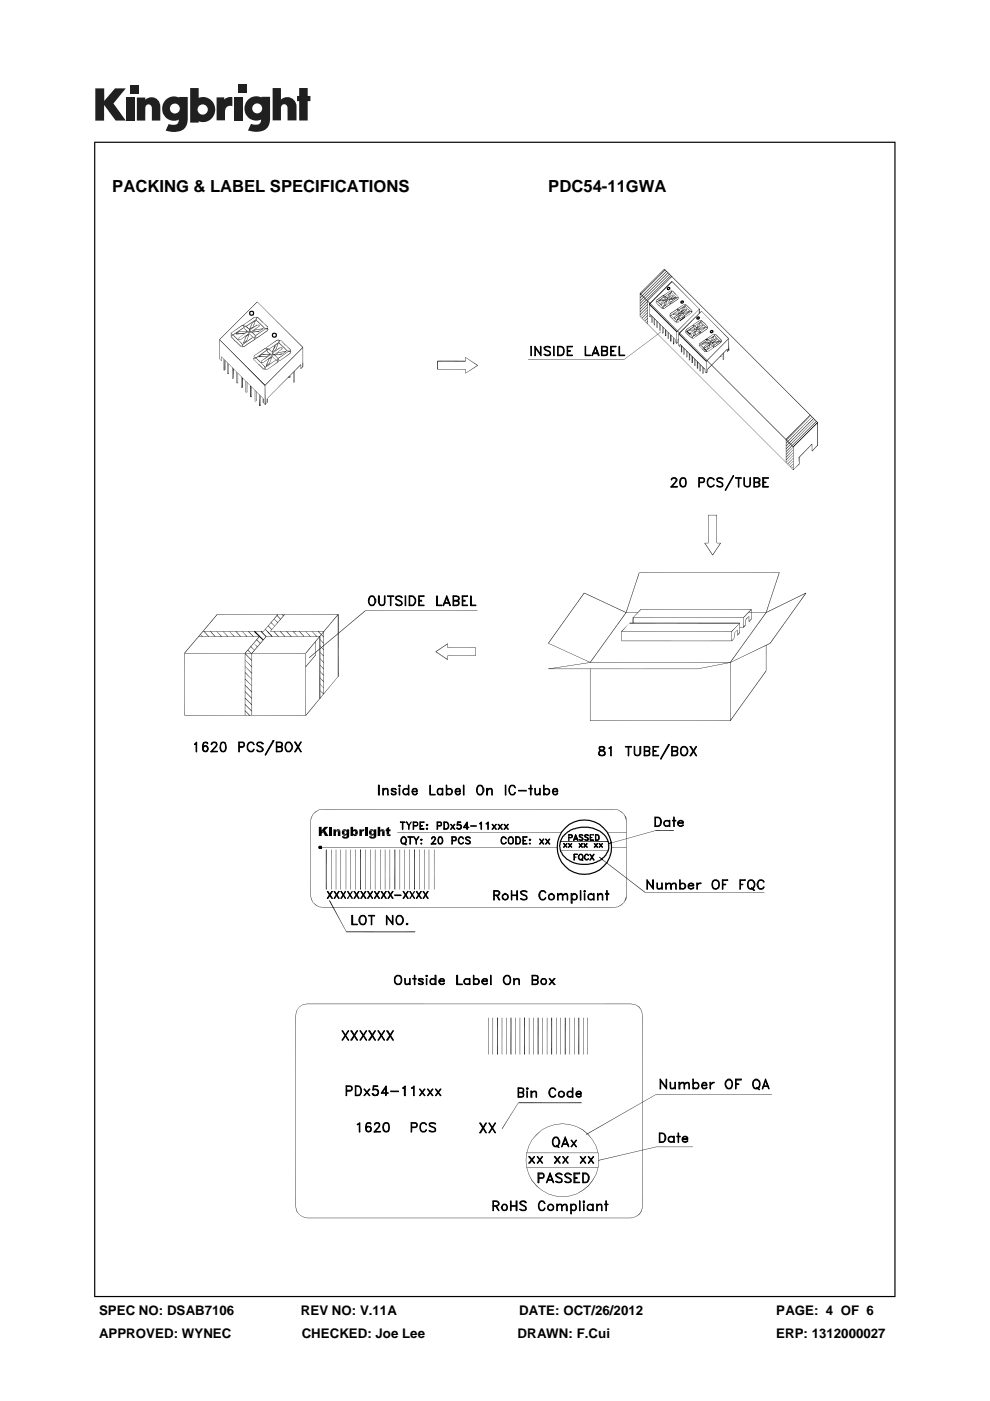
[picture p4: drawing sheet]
<svg xmlns="http://www.w3.org/2000/svg" width="210mm" height="297mm" viewBox="0 0 210 297" stroke-linecap="round" stroke-linejoin="round" font-family="sans-serif">
<defs><g id="words">
<g font-size="3.5">
<text x="23.8" y="40.6">PACKING &amp; LABEL SPECIFICATIONS</text>
<text x="116.3" y="40.6">PDC54-11GWA</text>
</g>
<g font-size="2.8">
<text x="21" y="278.7">SPEC NO: DSAB7106</text>
<text x="63.8" y="278.7">REV NO: V.11A</text>
<text x="110.1" y="278.7">DATE: OCT/26/2012</text>
<text x="164.7" y="278.7">PAGE: 4 OF 6</text>
<text x="21" y="283.6">APPROVED: WYNEC</text>
<text x="64" y="283.6">CHECKED: Joe Lee</text>
<text x="109.8" y="283.6">DRAWN: F.Cui</text>
<text x="164.6" y="283.6">ERP: 1312000027</text>
</g>
</g></defs>
<g fill="#231f20">
<path d="M20.2 18.7h1.9v2.7l2.3-2.7h2.3l-2.6 3.2 2.6 3.7h-2.2l-2.4-3.3v3.3h-1.9z"/>
<path d="M26.7 20.7h1.8v4.9h-1.8z"/>
<path d="M49.6 20.7h1.8v4.9h-1.8z"/>
<path d="M27.6 18h1.8v1.8h-1.8z"/>
<path d="M50.6 17.9h1.8v1.8h-1.8z"/>
<path d="M29 20.7h1.8v.4a1.9 1.9 0 0 1 2.2-.3 1.9 1.9 0 0 1 1 2v2.8h-1.8v-2.7a.7 .7 0 0 0-.7-.8 .7 .7 0 0 0-.7 .8v2.7h-1.8z"/>
<path d="M45.9 20.6h1.7v.5a2.02 2.02 0 0 1 1.7-.5v1.9h-.2a1.12 1.12 0 0 0-1.4 1.3v1.7h-1.8z"/>
<path d="M57.8 18.7h1.8v2.4a1.98 1.98 0 0 1 2.2-.3 1.98 1.98 0 0 1 1.1 2v2.7h-1.9v-2.6a.7 .7 0 0 0-.7-.8 .7 .7 0 0 0-.7 .8v2.6h-1.8z"/>
<path d="M63.5 18.7h1.8v1.6h.5v1.1h-.5v4.1h-1.8v-4.1h-.5v-1.1h.5z"/>
<path d="M40.3 18.7v7.3h1.8v-.3a2.63 2.63 0 0 0 3.5-2.5 2.63 2.63 0 0 0-3.5-2.5v-2zM41.9 23.2a1.1 1.1 0 0 1 2.2 0 1.1 1.1 0 0 1-2.2 0z"/>
<path d="M35.3 21a2.56 2.56 0 0 0-.6 3.3 2.56 2.56 0 0 0 3.2 1.1 1.09 1.09 0 0 1-1.5 1.1l-.6-.2-.7 1.4a5.3 5.3 0 0 0 3.8-.2 2.69 2.69 0 0 0 .9-2.4v-4.5h-1.8v.1l-.8-.2a2.44 2.44 0 0 0-1.9 .5zM36 23a1.06 1.06 0 0 1 2.1 0 1.06 1.06 0 0 1-2.1 0z"/>
<path d="M52.8 21a2.56 2.56 0 0 0-.6 3.3 2.56 2.56 0 0 0 3.2 1 1.09 1.09 0 0 1-1.5 1.1l-.7-.1-.6 1.4a5.3 5.3 0 0 0 3.7-.3 2.69 2.69 0 0 0 1-2.3v-4.6h-1.8v.2l-.9-.3a2.44 2.44 0 0 0-1.8 .6zM53.5 23a1.06 1.06 0 0 1 2.1 0 1.06 1.06 0 0 1-2.1 0z"/>
</g>
<g fill="#000">
<path d="M140.9 57.1l32.6 32.4-.1 .1zM140.9 57l-5.1 5.3-.1-.1zM140.9 57.1l.1-.1 32.5 32.5zM140.9 57l.1 .1-5.2 5.2zM142.5 59.7l5.8 5.9zM142.5 59.6l-4.8 5v-.1zM142.5 58.5l-5.1 5.3-.1-.1zM142.5 59.7l.1-.1 5.7 5.9zM142.5 59.6l.1 .1-4.9 4.9zM142.5 58.5l.1 .1-5.2 5.2zM46.5 72l9.7 9.7zM46.5 76.1l.5 .4z"/>
<path d="M46.9 75.6l8.9 8.9zM46.9 75.6l.1 .9zM46.9 75.6l8.9 8.8zM47.4 78.4h.3zM47.4 78.5l.3-.1zM48.3 79.2h.2zM48.3 79.3l.2-.1zM49 71.1l.6 .1zM49 71.2h.6zM49 70.6l.1 .3zM49 71.1l.1 .3zM49.1 70.6l2.3-1.7z"/>
<path d="M49.1 70.6l2.3-1.7 .1 .1zM49 70.6h.1v.3zM49.1 70.9h.5zM49.1 71l.5-.1-.1 .2zM49.6 71.2l.9 .8-.1 .1zM49.6 71.2l.9 .8zM49 71.4l1 .9-.1 .1zM49.9 72.4h.3zM49.1 71.3l.9 1-1-.9zM50.1 70.7l1.7-.1-1.7 .3zM50.1 70.9l1.7-.3v.1zM50.6 72.1l.8 .8z"/>
<path d="M50.6 72.2l.8 .7-.1 .1zM50.6 71.9l.4 .1zM50.6 72l.4 .1zM50.4 72.1l.2 .1zM50.4 72.1h.2zM50.7 71.6l-.1 .4zM50 70.7l.7-.5-.6 .6zM50.7 71.6v.4zM50.1 70.8l.6-.6 .1 .1zM50.1 72.5l1 .9h-.1zM50.1 72.5l.1-.1 .9 1zM51.3 72.9v.5z"/>
<path d="M51 73.4l.3 .1zM51 73.4h.3zM51.5 72.9l-.2 .6zM51.4 69l.3 .1-.1 .1zM51.4 69h.2l-.1 .1zM51.5 72.9l-.1 .6zM51.4 73.4h.4l-.4 .2zM51.4 73.6l.4-.2zM51.4 69l.3 .1zM51.5 69h.3l-.1 .1zM51.4 69h.2zM51.5 72.9l2-1.3-1.9 1.4z"/>
<path d="M52.2 71.2l-.6 1.5zM51.6 68.9l2.3-1.6zM51.6 69l2.3-1.7h.1zM49.5 70.9l2.1-1.4-2 1.5zM51.5 69l.1-.1 .2 .1zM51.6 69.1l.1 .4zM51.6 73l1.9-1.4v.1zM51.6 72.7l.7-.5-.6 .6zM52.2 71.2l.1 .1-.6 1.4zM49.6 71l2-1.5h.1zM51.7 70.9l.7-.6zM50.7 71.6l1-.7z"/>
<path d="M52.3 72.2l.1 .1-.7 .5zM51.8 69.6l.6 .5v.1zM51.8 69.2v.4zM51.8 69l.5 .1zM51.8 69.1l.5 .1zM51.8 70.9l.6-.6zM50.7 71.6l1.1-.7zM51.8 69.6l.6 .5zM51.8 69.2l.5 .1zM51.8 70.6l.6-.4zM52.4 70.2v.1l-.6 .4zM52.2 71.2l.6-.3-.5 .4z"/>
<path d="M52.3 69.2l.3 .3zM52.3 69.3l.3 .2h-.1zM52.3 69.4l.6 .4v.1zM52.3 71.3l.5-.4 .1 .1zM50.8 70.3l1.6-.1zM50.7 70.2h1.7zM52.3 69.4l.1-.1 .5 .5zM51.8 73.4l.6-.5-.6 .6zM52.4 72.9l.1 .1-.7 .5zM51 72l1.7-1.3zM52.8 70.9l-.5 1.4zM51 72.1l1.7-1.4 .1 .1z"/>
<path d="M52.4 70.5l.4-.1zM52.4 70.3l.4 .1-.4 .1zM52.8 70.5v.3zM52.9 70.8l.2 .2zM52.8 70.9l-.4 1.4zM53.5 68.4l-.6 1.5v-.1zM52.9 69.9v.4h-.1zM52.4 70.2l.5 .1zM52.4 70.1l.5 .1zM52.9 69.8l.7-.5-.7 .6zM52.9 70.8v-.1l.2 .2zM53.5 68.4v.1l-.6 1.4z"/>
<path d="M52.9 69.9v.4zM52.9 69.9l.7-.6 .1 .1zM52.9 70l.1 .3zM52.9 70.4v.3zM53 69.9l1.5-1zM53 70l1.5-1.1 .1 .1zM52.9 70h.2l-.1 .3zM53.1 70.9l.5 .5zM53.1 71l.5 .4-.1 .1zM53.4 70.2l1.6-1.1-1.5 1.2zM53 70.3l.5-.1zM53.4 70.5l.7 .5-.1 .1z"/>
<path d="M52.9 70.5l.6-.1zM53 70.3l.5 .1-.6 .1zM53.5 70.3l1.5-1.2zM53 70.2h.5zM53.4 70.5l.1-.1 .6 .6zM53.5 68.4l.6-.5zM54.1 67.9l.1 .1-.7 .5zM53.5 70.4l1.5-.3zM53.5 70.5l1.5-.4v.2zM53.8 75.9l.7 .1zM53.8 76h.7zM53.8 75.9l.1 .3z"/>
<path d="M53.9 75.5l-.1 .2zM53.9 75.4l2.3-1.6zM53.9 75.5l2.3-1.7 .1 .1zM53.9 75.5v.2zM53.9 75.7h.5zM53.9 75.8l.5-.1v.2zM54 71.7l.2 .1zM54 71.7l.2 .1-.1 .1zM53.5 71.7h.5zM53.5 71.6l.5 .1zM53.6 71.5h.5zM54 71.1v.5z"/>
<path d="M54.1 68l-.4 1.4-.1-.1zM52.4 72.9l1.7-1.1-1.6 1.2zM53.5 70.4l.6-.5zM53.6 71.4l.5 .1zM54 71.1l.1 .4zM54.1 68l-.4 1.4zM52.2 69.1l2-1.3-1.9 1.4zM54.2 71.1l2-1.4-1.9 1.5zM52.5 73l1.6-1.2 .1 .1zM54.2 71.6l.3 .1h-.1zM54.1 69.9l.1 .1-.7 .5zM54.2 71.1l.1 .5z"/>
<path d="M52.3 69.2l1.9-1.4 .1 .1zM54.3 71.2l1.9-1.5zM54.2 71.6l.1-.1 .2 .2zM54.4 67.3l-.2 .5zM54 67.3l.4-.1zM53.9 67.3l.5-.1zM54.4 76.1l.9 .7-.1 .1zM54.4 67.3l-.1 .5zM54.5 67.3l-.2 .6zM54.5 67.3l.3 .1zM54.4 76.1l.1-.1 .8 .8zM54.6 68.9h.4z"/>
<path d="M54.6 69l.4-.1zM54.5 67.3l-.1 .6zM54.6 67.2l.2 .1h-.3zM54.6 64l9.7 9.6zM54.6 64l9.7 9.6-.1 .1zM54.6 64l-8 8zM54.6 64l-8.1 8zM54.7 67.4l1 .9v.1zM54.7 77.3h.3zM54.7 67.4l.1-.1 .9 1zM53.8 76.2l1 1.1zM53.8 76.2l1 1z"/>
<path d="M54.9 75.6l1.8-.1-1.8 .2zM54.9 75.7l1.8-.2zM55 70.1l.8-.5zM55 70.2l.8-.6 .1 .1zM55 68.9l-.1 .3zM55 68.9v.3zM54.3 67.9l.9 .7-.1 .1zM55.1 68.7l1.1 .8-.1 .1zM54.4 67.9l.8 .7-.9-.7zM55.1 68.7l.1-.1 1 .9zM55.4 76.7l.4 .1-.4 .1zM55.4 76.9l.4-.1z"/>
<path d="M55.2 76.9l.2 .1zM55.2 76.9h.2zM55.4 76.9l.8 .9zM55.4 77l.8 .8zM55.5 76.4l-.1 .4zM55.5 76.4v.4zM54.8 75.6l.8-.5-.7 .6zM55.6 75.1h.1l-.8 .6zM54.2 70l1.6-.4zM54.1 69.9l1.7-.3zM55.8 68.4l1 .9zM55.8 68.4l1 .9v.1z"/>
<path d="M55.7 68.4h.1zM54.9 77.3l1 .9-.1 .1zM54.9 77.3h.1l.9 .9zM56.2 77.8l-.1 .5zM55.8 78.3h.4zM56.2 77.8v.5zM56.3 77.8l-.1 .6zM55.8 78.2l.4 .1zM56.2 73.8l.3 .2zM56.2 73.8l.2 .1zM56.2 78.4l.5-.1zM56.3 77.8l2.1-1.4-2 1.4z"/>
<path d="M56.2 73.8l.3 .1zM56.4 77.5l.7-.5-.6 .6zM57 76.1l-.5 1.5-.1-.1zM56.4 74l.1 .4zM56.4 77.8l2-1.4zM54.3 75.8l2.1-1.5-2 1.6zM56.4 73.7l.2 .2zM56.4 73.8l.2 .1h-.1zM56.4 73.7l2.3-1.6zM56.4 73.8l2.3-1.7 .1 .1zM57.1 77l.1 .1-.7 .5zM57 76.1l.1 .1-.6 1.4z"/>
<path d="M56.5 75.7l.8-.5-.7 .6zM55.6 76.4l.9-.7zM54.4 75.9l2-1.6 .1 .1zM56.4 74h.2l-.1 .4zM56.6 74l.1 .5zM56.6 74.5l.7 .5-.1 .1zM56.6 75.8l.7-.6zM55.6 76.5l.9-.8 .1 .1zM56.6 73.9h.5zM56.6 73.9l.5 .1zM54.4 71.7l2.3-1.6-2.2 1.6zM56.7 75.5l.5-.4z"/>
<path d="M57.2 75.1h.1l-.6 .5zM56.6 74.5h.1l.6 .5zM56.7 73.9l.4 .1-.4 .1zM56.7 74.1l.4-.1zM54.5 71.7l2.2-1.6h.1zM56.8 69.4v.2zM56.6 74h.2l-.1 .5zM56.1 69.6l.7-.1v.2zM56.1 69.5h.7zM56.8 69.7v.4zM56.2 69.8l.6-.1zM56.2 69.7h.6z"/>
<path d="M57 76.1l.6-.4-.5 .5zM57.1 76.2l.5-.5 .1 .1zM57.1 74.1l.3 .3zM57.2 74.1l.6 .6zM57.2 74.2l.6 .5zM57.1 74.1l.1-.1 .2 .4zM55.7 75.2l1.6-.1zM55.7 75.1h1.6l-1.6 .1zM56.7 78.4l.6-.6zM56.7 78.3l.6-.5zM55.8 76.8l1.7-1.2zM57.6 75.3l-.1 .3z"/>
<path d="M57.3 75.3l.3-.1zM57.3 75.1l.3 .1-.3 .1zM57.6 75.7l-.5 1.4zM55.8 76.9l1.7-1.3h.1zM57.6 75.3v.3zM57.2 75.1h.5zM57.2 75l.5 .1zM57.7 74.7l.1 .4zM57.6 75.7l-.4 1.4zM58.3 73.3l-.5 1.4-.1-.1zM57.7 75.6l.2 .2zM57.8 75.2l-.1 .4z"/>
<path d="M57.8 74.6l.6-.5zM57.8 74.7l.6-.6 .1 .1zM58.3 73.3l.1 .1-.6 1.3zM57.7 75.6h.1l.1 .1zM57.9 74.8v.3h-.1zM57.8 75.2v.4zM57.9 74.8l1.4-1.1zM57.9 74.9l1.4-1.2 .1 .1zM57.9 75.7l.5 .5zM57.9 75.8l.5 .5zM57.9 74.8v.3zM58.2 75.1l1.6-1.2z"/>
<path d="M58.2 75.3l.8 .6zM57.9 75.1h.4v.1zM57.9 75.1h.4zM57.9 75.3l.4-.1zM57.9 75.1l.4 .1-.4 .1zM58.3 75.1l1.5-1.2zM58.2 75.3l.1-.1 .7 .7zM58.4 75.2l1.4-.2zM58.4 75.3l1.4-.3v.1zM58.4 73.3l.6-.5zM58.4 73.4l.6-.6zM58.9 76.6l.1 .1z"/>
<path d="M58.4 76.5l.5 .1zM58.4 76.4l.5 .1zM58.9 75.9l.1 .5zM58.4 75.2l.6-.5zM59 72.8l-.5 1.4-.1-.1zM58.9 76.6l.1-.1v.2zM58.4 76.3l.6 .1zM58.4 76.2l.6 .1zM57.3 77.8l1.7-1.1zM59 74.7v.1l-.6 .5zM59 72.8l-.5 1.4zM59 75.9l.2 .5h-.2z"/>
<path d="M59 75.9l2.1-1.4-2 1.5zM57.3 77.9l1.7-1.2zM57.1 73.9l1.9-1.3zM59.1 76.3l.2 .2zM59.1 76.4l.2 .1-.1 .1zM59 75.9l.2 .5zM59.1 76l2-1.5zM57.1 74l1.9-1.4 .1 .1zM59.2 72.1l-.1 .6zM58.8 72.2l.4-.2v.2zM58.7 72.1l.5-.1zM59.3 72.1l-.2 .6z"/>
<path d="M59.4 73.7h.4zM59.4 73.8l.4-.1zM59.3 72.1l-.1 .6zM59.4 72.1l.2 .1zM59.4 72.2l.2 .1zM59.6 72.2l1 .9zM59.6 72.3l1 .8-.1 .1zM59.8 73.7l.1 .3h-.2zM59.8 75.1l.8-.6zM59.8 75.1l.8-.6h.1zM59.8 73.7l.1 .3zM60 73.5l1 .9-.1 .1z"/>
<path d="M59.1 72.8l1 .6-.1 .1zM60 73.5l.1-.1 .9 1zM59.2 72.7l.9 .7-1-.6zM60.5 73.2l.1 .1zM60.5 73.2h.1zM59 74.7l1.6-.2zM60.6 73.2l1.1 .9zM60.6 73.3l1.1 .8-.1 .1zM59 74.8l1.7-.3zM61.2 79.9l.1 .1h-.1zM61.2 79.9h.1v.1zM61.4 79.7l.2 .3h-.2z"/>
<path d="M59.3 76.5l2.2-1.6zM59.3 76.6l2.2-1.7 .1 .1zM61.6 74.2l.1 .3h-.1zM61.4 79.7h.2v.3zM61.1 74.6l.6-.1zM61.1 74.5h.6zM60.9 74.5l.8-.1v.1zM61 74.4h.7l-.8 .1zM61.7 74.5l-.1 .5zM61.6 74.2l.1 .3zM63.8 77.3l-7.1 7.2zM63.8 77.3l.1 .9z"/>
<path d="M63.8 77.3h.1l-7.2 7.2zM64.2 73.6l-8 8.1zM64.2 77.7l-.3 .5-.1-.1zM64.2 76.9l.1 .9zM64.2 73.6l.1 .1-8.1 8zM64.2 77.7l.1 .1-.4 .4zM92.7 76.6l.2 1.7h-.2zM92.7 76.6h.2v1.7zM98.7 75.7l.1 .9zM98.7 78.3l.1 .8zM98.7 75.7l2.7 1.7zM98.7 75.8l2.7 1.6-.1 .1z"/>
<path d="M98.7 79.1l2.6-1.7zM98.7 79.2l2.6-1.8 .1 .1zM132.4 76.2l7.8-5.9zM135.7 62.3l32.6 32.4-.1 .1zM135.7 67.1l32.6 32.5zM141 57.2l-5.2 5.4-.1-.1zM141.4 57.4l-5.6 5.8-.1-.1zM141.6 57.8l-5.8 6-.1-.1zM142 58l-6.2 6.4-.1-.1zM142.2 58.4l-6.4 6.6-.1-.1zM137.3 63.9l-1.5 1.7-.1-.1zM137.3 64.5l-1.5 1.7-.1-.1z"/>
<path d="M137.3 65.1l-1.5 1.7-.1-.1zM135.7 62.3l.1-.1 32.5 32.5zM141 57.2l.1 .1-5.3 5.3zM141.4 57.4l.1 .1-5.7 5.7zM141.6 57.8l.1 .1-5.9 5.9zM142 58l.1 .1-6.3 6.3zM142.2 58.4l.1 .1-6.5 6.5zM137.3 63.9l.1 .1-1.6 1.6zM137.3 64.5l.1 .1-1.6 1.6zM137.3 65.1h.1l-1.6 1.7zM137.3 65.7l-1.4 1.6zM137.3 65.7h.1l-1.5 1.6z"/>
<path d="M137.3 66.2l-1.1 1.3-.1-.1zM137.3 66.2l.1 .1-1.2 1.2zM137.3 66.8l-.8 1.1zM137.3 66.8l.1 .1-.9 1zM137.3 67.4l-.5 .7-.1-.1zM137.3 67.4l.1 .1-.6 .6zM137.3 68l-.2 .4zM137.3 68l.1 .1-.3 .3zM137.7 64.6l5.9 5.7-.1 .1zM137.7 67l.3 .2-.1 .1zM137.7 64.6v-.1l5.9 5.8zM137.7 67v-.1l.3 .3z"/>
<path d="M137.9 66.8l5.4 5.2zM137.9 66.7l.1 .5zM137.9 66.8l.1-.1 5.3 5.3zM138.2 67l.1 1.4zM138.3 67.2l.1 1.2zM138.7 67.5l.1 1.4zM138.8 68.8h.1l-.1 .2zM138.8 69l.1-.2v.2zM138.8 67.6l.1 1.3zM139.1 64l.2 .1h-.2zM139.2 63.6l1.4-1-1.3 1.1zM139.2 64h.3z"/>
<path d="M139.2 63.7l.1 .2zM139.2 63.8l.3 .1zM139.2 63.9l.3 .1zM139.1 64l.2 .1zM139.3 63.7l1.3-1.1 .1 .1zM139.3 68l.1 1.5zM139.4 69.5v-.1zM139.4 68.2l.1 1.3zM139.5 64l.6 .5-.1 .1zM139.5 64h.1l.5 .5zM139.2 64.2l.6 .5-.1 .1zM139.7 64.8h.2z"/>
<path d="M139.2 64.1l.6 .6zM139.8 63.8l1.1-.2zM139.8 63.9l1.1-.3v.2zM139.9 68.6v1.5zM139.9 70.1l.1-.1zM140 68.8l.1 1.3zM140.1 64.6l.5 .5zM140.1 64.5h.3zM140.1 64.6l.3-.1v.1zM140 64.6h.2zM140.1 64.6h.1l.4 .5zM139.8 63.8l.4-.3-.3 .4z"/>
<path d="M140.2 64.2v.4zM140.2 63.5h.1l-.4 .4zM139.8 64.8l.7 .5-.1 .1zM139.8 64.8l.7 .5zM140.5 69.2v1.4zM140.5 70.6h.1zM140.6 65.1l.1 .4-.2-.1zM140.5 65.1l.1 .3zM140.4 65.4l.1-.1zM140.4 65.3h.1zM140.6 62.7l.2 .1-.1 .1zM140.6 62.7h.2z"/>
<path d="M140.5 65.1h.2l-.1 .3zM140.6 65.4l.3-.1zM140.6 65.5l.3-.2v.2zM140.6 69.4l.1 1.2zM141 64l-.2 1zM140.7 62.6l1.4-.9-1.3 1zM139.4 63.9l1.3-1-1.2 1.1zM140.6 62.7l.2 .1zM140.7 62.7h.2zM140.7 62.8l.1 .2zM140.7 65.1l1.2-.9zM140.6 65.1l.1 .4z"/>
<path d="M140.7 64.9l.4-.3-.3 .4zM140.8 62.7l1.3-1zM140.8 63.1l.4 .3-.1 .1zM139.5 64l1.2-1.1 .1 .1zM140.8 62.8l.3 .1zM140.8 63.8l.4-.3zM140.8 63.9l.4-.4 .1 .1zM140.8 63.8l-.5 .5zM140.2 64.2l.6-.4-.5 .5zM140.8 65l.3-.4 .1 .1zM140.8 63.1l.1-.1 .3 .4zM140.9 62.9l-.1 .2z"/>
<path d="M140.9 62.8l.2 .1zM140.9 62.9h.2zM140.8 62.8h.3zM140.9 63.7l.3-.2zM140.9 63.8l.3-.3zM140.9 62.9v.2zM141 69.8l.1 1.4zM141 71.2h.2zM141.1 62.9l.2 .1zM141.1 62.9l.5 .3-.1 .1zM141.1 64l.4-.2zM141.1 64.1l.4-.3z"/>
<path d="M141.1 70l.2 1.2h-.2zM141.1 62.9h.1l.1 .1zM140.3 63.5h.9zM141.1 62.9h.1l.4 .3zM141.2 65.1l-.3 .4zM141.2 65.1h.1l-.4 .4zM141.1 70h.2v1.2zM141.4 63.9l-.2 .8zM140.4 64.5l1-.8zM141.4 63.5l.1 .3zM141.5 63.8l.2 .1zM141.9 62.4l-.4 .8z"/>
<path d="M140.4 64.6l1-.9 .1 .1zM141.5 63.2l.1 .3zM141.2 63.5h.3zM141.2 63.4l.3 .1zM141.2 63.6l.3-.1zM141.5 63.8l.1-.1 .1 .2zM141.6 63.3l.9-.7-.9 .8zM141.9 62.4h.1l-.4 .8zM141.6 63.2l.4-.3zM142 62.9l-.4 .4zM141.6 63.3v.2zM141.6 63.5l-.1 .3z"/>
<path d="M141.6 63.4l.9-.8zM141.6 63.5v.3zM141.6 63.9l.4 .2-.1 .1zM141.6 70.4l.1 1.3zM141.6 71.7h.2zM141.6 71.8l.2-.1zM141.6 63.9l.4 .2zM141.7 70.6l.1 1.1zM141.6 63.6l.2-.1zM141.6 63.5h.2zM141.8 63.5l.9-.7-.8 .7zM141.8 63.6l.4 .3-.1 .1z"/>
<path d="M141.9 63.5l.8-.7 .1 .1zM141.9 62.4l.4-.3zM141.8 63.6l.1-.1 .3 .4zM141.9 63.5l.8-.1zM141.9 63.6l.8-.2v.1zM142.1 66.8h.4zM142.1 66.9l.4-.1-.1 .2zM142.1 66.5l1.4-.9-1.4 1zM142.1 66.8v.3zM142.1 66.6v.2zM142.1 66.8h.3zM142.1 64.4h.2z"/>
<path d="M142.1 64l.2 .2zM142.1 66.6l1.4-1 .1 .1zM142.1 71l.2 1.3h-.2zM142.2 62.1l-.1 .8zM141.2 65.1l1-.7-.9 .7zM141.9 63.5l.3-.2zM141.9 64.3l.3 .1zM141.9 64.2l.3 .1zM142 64.2l.2 .1zM142 64.1l.2 .1zM142.2 72.3h.2zM142.2 72.4l.2-.1z"/>
<path d="M141.1 62.8l1.2-.9zM142.3 64l1.2-.9-1.1 .9zM141.3 65.1l.9-.7 .1 .1zM142.3 64.3h.2zM142.2 63.3l-.3 .3zM142.3 64l.1 .2zM142.1 71h.2v1.3zM142.3 71.1l.1 1.2zM141.1 62.9l1.2-1 .1 .1zM142.4 61.7l-.1 .3zM142.1 61.8l.3-.2zM142.1 61.7l.3-.1z"/>
<path d="M142.4 64l1.1-.9 .1 .1zM142.4 66.9l.6 .5zM142.5 62.6h.2zM142.5 62.7l.2-.1zM142.4 61.7v.3zM142.5 61.7v.3h-.2zM142.5 61.6l.2 .1-.2 .1zM142.5 61.8l.2-.1zM142.5 61.7v.3zM142.7 61.8l.5 .5v.1zM142.7 67.7v.1zM142.1 67.1l.6 .5v.1z"/>
<path d="M142.7 61.8v-.1l.5 .6zM142.7 63.4l.5-.4-.4 .5zM142.7 62.6l.1 .3zM142.7 67.7v-.1zM142.7 66.7l1.1-.1zM142.7 66.8l1.1-.2zM142.1 67.1v-.1l.6 .6zM142.7 71.6l.2 1.3h-.2zM142.4 62.1l.5 .4zM143.2 63l.1 .1-.5 .4zM142.8 62.5l.7 .5-.1 .1zM142.7 71.6l.2 1.3z"/>
<path d="M142.8 72.9h.2zM142.8 73l.2-.1zM142.4 62l.5 .5zM142.8 62.5l.7 .5zM142.9 71.7l.1 1.2zM143 67.4l.2 .1zM142.9 67.4h.2zM143 67.5l.6 .4-.1 .1zM143 67.4h.2zM143.1 67.2l-.1 .2zM143 67.5l.1-.1 .5 .5zM143.1 67.2v.2z"/>
<path d="M143.2 66.3l-.5 .5zM142.7 66.7l.5-.4-.5 .5zM142.3 63.2l.9-.2-.9 .4zM143.2 62.4l.6 .5zM143.2 62.4h.1zM142.7 67.8l.6 .4-.1 .1zM143.2 72l.1 .5zM143.2 72.6l.4 .2h-.1zM142.3 63.4l.9-.4 .1 .2zM143.2 62.3l.1 .1h-.1zM142.7 67.7l.6 .5zM143.2 72.6l.1-.1 .3 .3z"/>
<path d="M143.5 68l-.1 .3zM143.2 68.3h.3zM143.5 68v.3zM143.5 65.7h.3zM143.5 65.7h.2zM143.6 68l-.1 .4zM143.5 68.3h.3zM143.5 68.4l.3-.1zM144 66.9l-.2 1h-.2zM143.6 67.9l1.2-.7zM143.6 68l1.2-.8 .1 .1zM143.6 65.6l.2 .1z"/>
<path d="M143.6 65.5l1.4-.9-1.3 1zM143.6 68v.4zM143.7 67.8l.3-.3zM143.7 67.9l.3-.4 .1 .1zM143.7 65.7l.1 .2h-.2zM143.7 66.8l.4-.4-.3 .4zM143.1 67.1l.6-.3-.5 .4zM142.4 66.8l1.3-.9zM143.6 65.6l.1-.1 .1 .2zM143.7 65.6l1.3-1zM142.4 64.3l1.4-.9-1.3 1zM144 66.9l-.2 1z"/>
<path d="M143.8 66.6l.3-.3-.3 .4zM143.7 65.7l.1 .2zM143.8 65.7v.3zM143.8 66l.4 .3-.1 .1zM143.8 65.7h.3l-.3 .1zM143.8 65.8l.3-.1zM144.1 66.4l.1 .1-.4 .3zM143.2 67.2l.5-.4h.1zM143.8 65.6l.2 .1h-.2zM143.8 65.7h.2zM143.8 72v.5zM143.8 72.5l-.2 .3h-.1z"/>
<path d="M142.5 64.4l1.3-1v.1zM143.4 63.1l.5-.1zM143.8 62.9l.1 .2zM143.8 63.1v.3zM144.1 66.3l.1 .1-.4 .3zM143.8 66l.4 .3zM143.8 72.5v.1l-.2 .2zM143.9 70.8l5.9 5.8v.1zM143.9 73.3l.4 .1-.1 .1zM143.4 63h.5zM143.5 63.2l.4-.1zM143.5 63.1h.4z"/>
<path d="M143.9 71.8l-.1 .3v-.1zM143.9 70.8l.1-.1 5.8 5.9zM143.9 73.3l.1-.1 .3 .2zM144 66.9l.3-.1zM144 67l.3-.2zM144 65.8l.3 .1-.1 .1zM143.9 71.8l-.1 .3zM143.2 66.4l.9-.1zM143.2 66.3h.9zM144.1 65.8l.3 .3-.1 .1zM144 65.8l.1-.1 .2 .2zM144.2 73l5.4 5.3-.1 .1z"/>
<path d="M144.2 73l.1 .5zM143.8 68.3l.4-.3-.4 .4zM144.2 73l.1-.1 5.3 5.4zM143.2 67.4l1.1-.7-1 .8zM144.3 66.5v.2zM144.1 66.5l.2-.1zM144.3 66.2l.1 .2zM144.3 66.8l-.2 .8zM143.3 67.5l1-.8v.1zM144.4 66.2l.1 .2zM144.4 66.4l.1 .3h-.2zM144.1 66.4l.3-.1z"/>
<path d="M144.1 66.3h.3zM144.4 66.1l.5-.4zM144.9 65.7v.1l-.5 .4zM144.8 65.3l-.3 .9zM144.4 66.7l.2 .1h-.1zM144.4 66.2l1-.7-.9 .7zM144.4 73.3l.1 1.3zM144.4 74.6h.2zM144.4 74.7l.2-.1zM144.5 66.8l.4 .3zM144.4 66.4l.1 .3zM144.5 66.2l.9-.7v.1z"/>
<path d="M144.5 73.4l.2 1.2h-.2zM144.5 66.8h.1l.3 .2zM144.5 66.4l.3-.1zM144.7 66.3l.9-.6-.8 .7zM144.7 66.5l.5 .3-.1 .1zM144.5 73.4h.2v1.2zM144.5 66.3h.3zM144.4 66.5l.4-.1zM144.5 66.4h.3l-.4 .1zM144.8 66.4l.9-.1zM144.8 66.5l.9-.2zM144.8 65.2l.4-.2-.3 .3z"/>
<path d="M144.8 66.4l.8-.7h.1zM144.7 66.5l.1-.1 .4 .4zM144.9 65.3l.3-.3zM144.9 73.8l.1 1.3zM145 75.2l.1-.1zM145.1 73.9l.1 1.2zM145.1 67.2l.1 .1zM144.8 67.3l.3-.1zM144.8 67.2h.3zM145.1 67.3h.1zM144.9 67.1h.3zM145.1 66.8v.4z"/>
<path d="M145.2 66.2l-.3 .3zM144.8 66.4l.4-.2-.3 .3zM145.2 65l-.3 .8zM145.2 67.2h.2zM145.2 66.8l.1 .4zM145.2 66.8l1.2-.8-1.1 .9zM144.9 67l.3 .1zM145.1 66.8l.1 .3zM144.2 68l1-.7zM144 65.7l1.2-.9-1.1 .9zM145.3 64.6l-.1 .3zM145.3 66.9l1.1-.9 .1 .1z"/>
<path d="M144.1 65.7l1.1-.9 .1 .1zM145.4 70l.1 .1h-.1zM145.4 70.2v.3zM145.4 65.5h.3zM145.4 65.6l.3-.1zM145.4 64.6v.4zM145.3 64.6v.3zM145.4 64.6h.2zM145 64.6h.4zM145.4 69.9l1.5-.9-1.4 1zM145.4 70.2h.4zM145.4 70.3l.4-.1v.2z"/>
<path d="M145.4 70.1h.4zM145.4 70.2l.4-.1zM145.5 70l1.4-1zM145.4 70l.1 .1zM145.5 74.4l.1 1.3zM145.5 64.7l.6 .4-.1 .1zM145.6 75.8l.1-.1zM145.6 65.6l.1 .1zM145.6 66.3l.5-.3-.4 .4zM145.5 64.7l.1-.1 .5 .5zM145.7 74.5l.1 1.2zM146.1 66l.1 .1-.5 .3z"/>
<path d="M145.8 65.4l.6 .5zM145.8 65.5l.6 .4-.1 .1zM145.3 65l.5 .5zM145.3 65l.1-.1 .4 .5zM145.4 70.5l.6 .5v.1zM146 71.1h.1zM145.4 70.5v-.1l.6 .6zM146 70.1l1.1-.1zM146.1 75l.1 1.3zM146.1 76.2h.2l-.2 .2zM146.1 76.4l.2-.2v.2zM146 65.2h.2z"/>
<path d="M146.1 65.3l.7 .5zM146.2 75.1l.2 1.2zM146.1 65.1l.1 .1h-.2zM145.2 66.2l1-.2zM146.1 65.3l.1-.1 .6 .6zM146.4 70.8l.5 .5zM146.4 70.9l.5 .4-.1 .1zM146.4 70.7l.2 .1zM146.4 70.8l.2 .1zM146.4 70.6l.1 .2zM146.3 70.8l.1 .1zM146.2 75.1h.2v1.2z"/>
<path d="M146 70.1l.5-.4zM146.5 69.7v.1l-.5 .3zM146.4 70.6h.1v.2zM146 71.2l.7 .4-.1 .1zM146 71.2l.1-.1 .6 .5zM146.8 71.4l.1 .3h-.2zM146.7 75.5l.1 1.4zM146.7 76.8h.2zM146.7 76.9l.2-.1zM145.4 67.3l1.3-1.1zM145.4 67.2l1.3-1zM146.7 65.8l.1 .2z"/>
<path d="M146.7 66.1l.1 .2-.2-.1zM146.9 71.4l-.1 .3zM146.6 71.7h.2zM146.6 71.6l.2 .1zM146.8 75.6l.2 1.3h-.2zM146.5 66.1l.3-.1v.2zM146.5 66h.3zM146.4 66l.4-.1v.2zM146.4 65.9h.4zM146.7 66.1l.1 .2zM146.9 69h.2zM146.9 71.3l1.3-.7-1.2 .8z"/>
<path d="M146.9 71.4v.3zM146.8 71.4l.1 .3zM146.9 71.7h.2zM147.3 70.3l-.3 .9zM147 68.9l1.3-1zM147 69l1.3-1.1 .1 .1zM145.7 70.1l1.3-.8-1.2 .9zM147 68.9l.1 .1zM147 69h.1zM147 69.1l.1 .2zM147 71.4l1.2-.8zM147 71.2l.4-.3-.3 .3z"/>
<path d="M146.8 75.6h.2v1.3zM147.3 70.3l-.2 .9zM147.1 69.4l.4 .3-.1 .1zM145.8 70.2l1.2-.9 .1 .1zM147.1 69.1v.3zM147.1 69h.3l-.3 .1zM147.1 69.1l.3-.1zM147.1 70.1l.4-.3zM147.5 69.8l-.4 .4zM146.5 70.6l.6-.5zM146.5 70.5l.6-.4zM147.1 71.2l.3-.3 .1 .1z"/>
<path d="M147.1 69.4l.4 .3zM147.1 69l.3 .1-.3 .1zM147.1 69.2l.3-.1zM147.1 70l.4-.3zM147.1 70.1l.4-.4zM147.3 70.3l.3-.2-.2 .3zM147.3 76.1l.1 1.4zM147.3 77.4h.2zM147.3 77.5l.2-.1zM147.4 69.1l.2 .2zM147.4 69.2l.2 .1-.1 .1zM147.4 69.2l.4 .3h-.1z"/>
<path d="M147.4 70.4l.2-.3 .1 .1zM147.4 76.2l.1 1.3zM146.5 69.8l1-.1zM146.5 69.7h1zM147.4 69.2l.4 .3zM147.1 71.7l.4-.3zM147.5 71.4l-.4 .3zM147.6 70.1l-.1 .9zM146.6 70.8l1-.7zM147.6 69.9l.1 .2zM147.7 70.1l.2 .1zM148.1 68.7l-.3 .8z"/>
<path d="M146.6 70.9l1-.8h.1zM147.7 69.5l.1 .3zM147.5 69.8l.2-.1zM147.5 69.7h.2zM147.7 69.5l.5-.4-.4 .4zM147.5 69.9l.2-.1zM147.5 69.8h.2zM147.7 69.8l.1 .3zM147.7 70.1h.2zM147.8 69.5l.9-.6-.8 .7zM148.2 69.1l-.4 .4zM147.8 69.5l.1 .3z"/>
<path d="M147.8 76.7l.2 1.4h-.2zM147.9 69.6l.8-.7zM147.7 69.8h.2l-.1 .3zM147.9 70.1l.3 .3zM147.9 70.2l.3 .2v.1zM147.9 78h.2zM147.9 78.1l.2-.1zM147.8 76.7h.2v1.4zM148 76.8l.1 1.3zM147.8 69.9l.3-.1zM147.8 69.8h.3zM148.1 69.7l.9-.7z"/>
<path d="M148.1 69.8l.9-.8zM147.8 69.8l.3-.1zM147.8 69.7h.3zM148.1 69.9l.4 .3-.1 .1zM148.2 68.6l.3-.2zM148.2 68.7l.3-.3h.1zM148.1 69.9l.1-.1 .3 .4zM148.2 69.8l.8-.1zM148.2 69.9l.8-.2zM148.2 73.2l.2 .2h-.2zM148.2 65.5l.2 .9h-.2zM148.3 73.1l.4 .1z"/>
<path d="M148.3 73.2l.4 .1zM148.3 72.8l1.5-1-1.4 1.1zM148.3 72.8l.1 .2zM148.3 73h.4zM148.3 73.1l.4-.1zM148.3 65.5l-4.7 4.9zM148.3 65.5l-4.7 4.9-.1-.1zM148.4 70.6h.2zM148.2 70.6h.3zM148.4 70.2l.2 .3-.2 .1zM148.4 72.9l1.4-1.1v.1zM148.2 73.2h.2v.2z"/>
<path d="M148.4 77.3l.1 1.4zM148.2 65.5h.2v.9zM148.5 68.4l-.3 .8zM147.5 71.3l1-.7-.9 .8zM148.2 69.8l.3-.3zM148.5 70.2l.2 .4zM148.2 70.5l.3 .1zM148.2 70.4l.3 .1h-.3zM148.4 70.2l.2 .3zM148.5 78.6h.2zM148.5 78.7l.2-.1zM147.4 69.1l1.2-.9z"/>
<path d="M147.4 69l1.2-.8zM148.6 70.2l1.2-.8zM148.6 70.3l1.2-.9zM147.6 71.4l.9-.8 .1 .1zM148.6 70.6h.1zM148.5 69.5l.1 .1-.4 .3zM148.6 77.4l.1 1.2zM148.7 67.9l-.1 .4zM148.4 68l.3-.1zM148.4 67.9h.3zM148.7 67.9v.5zM148.5 70.2h.2v.4z"/>
<path d="M148.7 73.3l.6 .4-.1 .1zM148.7 68.9h.3zM148.7 69l.3-.1zM148.7 67.9v.4zM148.7 67.9l.2 .1zM148.7 68l.2 .1zM148.7 73.3v-.1l.6 .5zM148.7 66l5.9 5.7-.1 .1zM143.9 70.7l4.8-4.7-4.7 4.8zM148.8 68.1l.7 .4-.1 .1zM148.7 67.9h.1l-.1 .5zM148.8 73.9h.2z"/>
<path d="M148.7 66l5.9 5.7zM148.7 66l-4.7 4.8zM148.8 68.1l.1-.1 .6 .5zM148.9 72.9l1.1-.1zM148.9 73l1.1-.2zM148.3 73.4l.6 .5zM148.3 73.3l.6 .6zM149 69.7l.5-.3-.4 .4zM149 69l.1 .1h-.2zM149 77.8l.1 1.4zM148.6 68.4l.6 .4-.1 .1zM149.5 69.4l.1 .1-.5 .3z"/>
<path d="M149.1 68.9l.7 .4-.1 .1zM149 69l.1 .1zM149.1 79.3l.1-.1zM148.6 68.4l.1-.1 .5 .5zM149.1 68.9l.1-.1 .6 .5zM149.2 78l.1 1.2zM149.3 73.6l.2 .1-.2 .1zM149.3 73.8l.2-.1zM149.2 73.8h.1zM149.3 73.9l.5 .4zM149.3 73.4v.3zM149.3 73.7v.1h-.1z"/>
<path d="M148.9 72.9l.4-.2-.3 .3zM149.3 73.9v-.1l.5 .5zM149.3 72.7l-.3 .3zM148.6 69.6l.9-.2zM148.5 69.5l1-.1zM149.5 68.7l.6 .5zM149.4 68.6h.2zM148.9 74l.7 .5-.1 .1zM149.5 78.3l.1 .5zM149.5 78.9l.3 .1v.1zM149.5 68.7l.1-.1 .5 .6zM148.9 74l.1-.1 .6 .6z"/>
<path d="M149.5 78.9l.1-.1 .2 .2zM149.7 74.3l.1 .3zM149.5 74.6l.2-.1zM149.5 74.5h.2zM149.7 74.3h.1v.3zM149.8 71.9l.1 .1zM149.8 71.9h.1zM149.8 74.3v.3zM149.8 74.5h.2zM149.8 74.6l.2-.1zM149.8 74.1l.5-.3zM150.2 73.3l-.4 .8z"/>
<path d="M149.8 72l.1 .3zM149.8 74.2l1.2-.8zM149.8 74.3l1.2-.9zM149.8 71.9v-.1l.1 .2zM148.6 73l1.2-.8-1.1 .9zM149.8 71.8l.2 .1-.1 .1zM149.8 71.8l1.5-1-1.4 1.1zM149.8 74.3h.1l-.1 .3zM149.9 74.1l.4-.3 .1 .1zM150.2 73.3l-.3 .8zM149.9 73l.5-.3zM150.4 72.7v.1l-.5 .3z"/>
<path d="M149.9 73l-.5 .5zM149.3 73.4l.6-.4-.5 .5zM149.9 72l.4-.1zM148.7 73.1l1.1-.9 .1 .1zM149.8 71.8l.2 .1zM149.9 71.9l1.4-1.1zM148.7 70.6l1.3-1-1.3 1zM150 72.8l.4-.2-.3 .3zM149.8 72h.2l-.1 .3zM150 72l.1 .3h-.2zM150 72.3l.4 .3zM150 72.3l.4 .4z"/>
<path d="M150 72h.3zM150 72.1l.3-.1zM150 78.3l.1 .5zM150 78.8l-.2 .3v-.1zM148.7 70.6l1.3-1 .1 .1zM149.7 69.4l.4-.1v.2zM149.7 69.3h.4zM150 69.2l.2 .2zM150.1 69.5v.2zM149.8 69.5l.3-.1zM149.8 69.4h.3zM150.4 72.6l-.3 .3z"/>
<path d="M150 72l.1 .3zM150 78.8l.1 .1-.3 .2zM150.3 73.2l.3-.2zM150.3 73.3l.3-.3zM150.3 72.2l.4 .2zM150.3 72.1l.2 .1-.1 .1zM149.4 72.8l1-.2zM149.4 72.6h1l-1 .2zM150.3 72.2l.1-.1 .3 .3zM150.3 72.1l.1-.1 .1 .2zM150 74.6l.4-.3zM150 74.5l.4-.2z"/>
<path d="M150.5 72.8l.1 .2zM150.5 73l-.2 .9zM149.5 73.7l1-.8-.9 .9zM150.4 72.8l.2-.1v.1zM150.4 72.7h.2zM150.4 72.7l.3-.1zM150.6 72.4l.1 .3zM151 71.6l-.4 .8zM149.6 73.8l.9-.9 .1 .1zM150.6 73h.3zM150.5 72.8h.2l-.1 .2zM150.7 72.5l.1 .2z"/>
<path d="M150.7 72.8l-.1 .1zM150.4 72.6h.3zM150.7 72.3l.4-.2zM150.7 72.4l.4-.3zM150.5 73l.2 .1-.3 .8zM151 71.6l-.3 .8zM150.7 72.4l.9-.6-.8 .7zM150.8 73.1l.3 .3zM150.7 72.8v.1zM150.8 72.5l.8-.7 .1 .1zM150.8 73.1l.1-.1 .2 .4zM150.8 72.7l.1-.1v.2z"/>
<path d="M150.8 72.6h.1zM150.7 72.8l.2-.1zM150.7 72.7h.2zM150.9 72.7l1-.7-.9 .8zM150.9 72.8l.5 .4zM151 72.7l.9-.1-.9 .2zM151 72.8l1-.1zM151 71.6l.5-.4-.4 .5zM151 72.8l.9-.8 .1 .1zM150.9 72.8l.1-.1 .4 .4zM151.5 71.2l-.4 .5zM151.3 73.6h.2z"/>
<path d="M151.3 73.1l.2 .3zM151 72.7l.4-.3-.3 .4zM151.4 71.3l-.3 .8zM151 73.5l.4 .1zM151 73.4l.4 .1zM151.1 73.4h.3zM151.1 73.3l.3 .1h-.3zM151.4 72.4l.1 .1-.4 .3zM151.4 71.3l-.2 .8zM151.5 73.4l.1 .1zM151.5 73.2v.2zM151.5 73.1l1.1-.8-1.1 .9z"/>
<path d="M151.3 73.1h.2v.3zM150.4 74.4l1.1-.8zM150.4 74.3l1.1-.7zM150.3 71.9l1.2-.7zM151.5 70.8v.4zM151.5 73.2l1.1-.9 .1 .1zM150.3 72l1.2-.8zM151.3 70.9l.2-.1zM151.3 70.8h.2zM151.6 71.8l.3-.1zM151.6 71.9l.3-.2 .1 .2zM151.6 70.8l-.1 .4z"/>
<path d="M151.6 70.8l.2 .1zM151.6 70.9l.2 .1zM151.6 70.8v.4zM151.8 71l.6 .4-.1 .1zM151.9 71.8l.1 .2zM151.9 72.6l.5-.3-.4 .4zM151.8 71l.1-.1 .5 .5zM152 71.7l.6 .6zM152.4 72.3h.1l-.5 .4zM151.5 71.2l.5 .5zM151.5 71.2h.1l.4 .5zM152.3 71.5h.2z"/>
<path d="M152.4 71.6l.7 .5-.1 .1zM152.4 71.4l.1 .1h-.2zM151.5 72.5l1-.2zM151.5 72.4l1-.1zM152.4 71.6l.1-.1 .6 .6zM152.7 75.6h.1zM152.8 75.6v.1zM152.9 75.6l-.1 .1zM151.5 73.5l1.4-1-1.3 1.1zM152.9 75.4l.1 .2zM151.6 73.6l1.3-1.1 .1 .1zM153 72.1l.1 .2z"/>
<path d="M153 72.3v.3zM152.6 72.4l.5-.1zM152.6 72.3h.5l-.5 .1zM152.6 72.3h.5zM153.3 76.2h.2zM153.3 75l.1 1.2zM153.5 74.8l.1 1.4zM154.2 73.9l-4.1 4.5-.1-.1zM154.2 74l.2 .5h-.2zM154.2 73.9l.1 .1-4.2 4.4zM154.2 74l.2 .5zM154.5 71.7l-4.7 5v-.1z"/>
<path d="M154.5 74.2l-.2 .3h-.1zM154.5 73.8l.2 .5h-.2zM154.5 71.7l.1 .1-4.8 4.9zM154.5 74.2l.1 .1-.3 .2zM154.5 73.8l.2 .5zM49.2 80.2h.3zM49.2 80.3l.3-.1zM50.2 81.1h.3zM50.2 81.2l.3-.1zM51.2 82.2h.2zM52.2 83.1h.2zM52.2 83.2l.2-.1z"/>
<path d="M53.1 84h.3l-.3 .2zM53.1 84.2l.3-.2v.2zM54.1 85h.2zM54.1 85.1l.2-.1zM55.1 86h.2zM55.1 86.1l.2-.1zM55.7 84.5l.2 .9h-.2zM55.8 85.3l.4 .4zM55.8 85.4l.4 .4zM55.7 84.5h.2v.9zM56.6 84.5l.2 .9h-.2zM56.7 85.3l-.5 .5z"/>
<path d="M56.6 84.5h.2v.9zM61.2 80h.3zM61.2 80.1l.3-.1zM62.3 81h.1zM62.3 81.1l.1-.1zM171.9 88.1l-5.1 5.3-.1-.1zM172.3 88.3l-5.5 5.7-.1-.1zM172.5 88.7l-5.7 5.9-.1-.1zM172.9 88.9l-6.1 6.3-.1-.1zM173.1 89.3l-6.3 6.5-.1-.1zM168.2 94.8l-1.4 1.6-.1-.1zM168.2 95.4l-1.4 1.6-.1-.1z"/>
<path d="M168.2 96l-1.4 1.6-.1-.1zM168.2 96.6l-1.5 1.5zM171.9 88.1l-5.1 5.3zM172.3 88.3l-5.5 5.7zM172.5 88.7l.1 .1-5.8 5.8zM172.9 88.9l-6.1 6.3zM173.1 89.3l.1 .1-6.4 6.4zM168.2 94.8l-1.4 1.6zM168.2 95.4l-1.4 1.6zM168.2 96l-1.4 1.6zM168.2 96.6l-1.4 1.5zM168.2 97.1l-1.1 1.3-.1-.1z"/>
<path d="M168.2 97.1l-1.1 1.3zM168.2 97.7l-.9 1zM168.2 97.7l-.8 1zM168.2 98.3l-.5 .7-.1-.1zM168.2 98.3l-.5 .7zM168.2 98.9l-.3 .4zM168.2 98.9l-.2 .4zM169.4 96.9l.2 1.5zM169.5 98.3l-1.3 1.3zM169.4 96.9h.2v1.5zM169.5 98.3l.1 .1-1.3 1.2zM171.8 87.9l-5 5.3-.1-.1z"/>
<path d="M171.8 87.9l.1 .1-5.1 5.2zM172.2 94.2l.1 1.4zM172.2 94.1l-2.6 2.9-.1-.1zM172.2 94.1l.1 .1-2.7 2.8zM173.4 89.5l-5.1 5.3-.1-.1zM173.4 94.4l-1.1 1.3-.1-.1zM173.4 89.5l.1 .1-5.2 5.2zM173.4 94.4h.1l-1.2 1.3zM149.4 115.2l1.8 2.4-.1 .1zM149.4 115.2l.1-.1 1.7 2.5zM149.5 115.2l.8-.1zM149.5 115.1h.8z"/>
<path d="M150.3 109.3l1.7-.1zM150.3 109.2h1.7zM152 115.1h.8zM152 115.2l.8-.1zM152.8 115.1l-1.6 2.6-.1-.1zM152.8 115.1l.1 .1-1.7 2.5zM42.5 134.5l.5 .4-.1 .1zM42.5 134.5l.5 .4zM43.2 133.9l1.1 1-.1 .1zM43.3 133.8l1 1.1-1.1-1zM44.6 133.9l1.1 1-.1 .1zM44.6 133.9l.1-.1 1 1.1z"/>
<path d="M45.9 133.9l1.1 1-.1 .1zM46 130.3l-6.8 8.3-.1-.1zM45.9 133.9l1.1 1zM46 130.3h.1l-6.9 8.3zM47.3 133.9l1.1 1-.1 .1zM47.3 133.9l1.1 1zM48.6 133.9l1.1 1-.1 .1zM48.6 133.9l1.1 1zM50 133.9l1.1 1-.1 .1zM50 133.9l.1-.1 1 1.1zM51.3 133.8l1.1 1.1zM51.3 133.9l1.1 1v.1z"/>
<path d="M51.9 139.9l1.6 1.4-.1 .1zM51.9 138.6l1.6 1.4-.1 .1zM51.9 139.9l1.6 1.4zM52 138.6l1.5 1.4-1.6-1.4zM52.5 137.9l.8 .6-.1 .1zM52.5 137.9l.1-.1 .7 .7zM52.6 133.9l1.2 1-.1 .1zM52.6 133.9l.1-.1 1.1 1.1zM53.1 137.1l.9 .8zM53.2 138.6h.3l-.1 .1zM53.1 137.1l.1-.1 .8 .9zM53.3 138.5l.2 .1h-.3z"/>
<path d="M53.8 136.4l.8 .7v.1zM54 133.9l1.8 1.8zM54 133.9l1.1 1.1zM54 133.9v-.1l1.8 1.9zM54 133.9v-.1l1.1 1.1zM54.4 135.7l.8 .7h-.1zM54.5 135.6l.7 .8-.8-.7zM55 134.9l-3 3.7-.1-.1zM55 134.9l.1 .1-3.1 3.6zM55.3 133.9l1.2 1-.1 .1zM55.3 133.9l1.1 1.1zM55.3 133.9l.1-.1 1.1 1.1z"/>
<path d="M55.3 133.9l.1-.1 1 1.1zM56.2 133.5l1.6 1.4-.1 .1zM56.3 133.4l1.5 1.5-1.6-1.4zM56.4 134.9l-2.9 3.7-.1-.1zM56.4 134.9l.1 .1-3 3.6zM56.7 133.9l1.1 1-.1 .1zM56.7 133.9l.1-.1 1 1.1zM56.8 132.7l.9 .8-.1 .1zM56.8 132.7l.1-.1 .8 .9zM57.4 132l.9 .8zM57.4 132l.1-.1 .8 .8zM58 133.9l1.1 1-.1 .1z"/>
<path d="M58.1 131.2l.9 .7zM58.1 131.3l.9 .6-.1 .1zM58.1 133.8l1 1.1-1.1-1zM58.7 130.5l.8 .8v.1zM58.7 130.5l.1-.1 .7 .9zM58.9 130.3l-3.1 3.6zM58.9 130.3h.1l-3.1 3.6zM59.4 133.9l1.1 1-.1 .1zM59.4 133.9l.1-.1 1 1.1zM59.8 130.3l.3 .2v.1zM59.8 130.3h.1l.2 .2zM60.3 130.3l-3 3.6z"/>
<path d="M60.3 130.3h.1l-3.1 3.6zM60.7 133.9l1.1 1-.1 .1zM60.7 133.9l.1-.1 1 1.1zM62.1 133.9l1.1 1.1zM62.2 133.8l1 1.1-1.1-1zM63.4 133.9l1.1 1v.1zM63.4 133.9l.1-.1 1 1.1zM64.8 133.8l1.1 1.1zM64.8 133.9l1.1 1-.1 .1zM66.2 133.8l1.1 1.1zM66.2 133.9l1.1 1-.1 .1zM66.9 138.8l-2 2.6-.1-.1z"/>
<path d="M66.9 138.8l.1 .1-2.1 2.5zM67.4 133.9l.8 .6-.1 .1zM67.5 133.8l.7 .7-.8-.6zM67.8 136.9l.9 .8zM67.8 136.9l.9 .8-.1 .1zM67.8 139.6l.9 .8zM67.8 139.7l.9 .7-.1 .1zM67.8 138.2l.9 .9zM67.8 138.3l.9 .8h-.1zM67.8 135.5l.9 .9zM67.8 135.6l.9 .8h-.1zM68.1 134.6l.6 .4-.1 .1z"/>
<path d="M68.1 134.6l.1-.1 .5 .5zM71.7 130.3l-6.8 8.3-.1-.1zM71.7 130.3l-6.8 8.3zM65.6 139.4l11.9-10-11.9 10.1zM65.6 139.5l11.9-10.1 .1 .1zM92.4 138.1l2.5-1.7-2.4 1.8zM92.4 138.2l2.6 1.6-.1 .1zM94.9 136.5l.1 .8zM94.9 139.1l.1 .7zM92.5 138.2l2.4-1.8 .1 .1zM92.5 138.1l2.5 1.7-2.6-1.6zM100.8 137.3l.1 1.8z"/>
<path d="M116.3 136.4l8.9 4zM116.3 136.4l8.9 4.1zM123.9 125.7l-7.6 10.7h-.1zM123.9 125.7l.1 .1-7.7 10.6zM132.8 129.8l-7.6 10.7-.1-.1zM123.9 125.8l8.9 4v.1zM135.5 121.4l-2.7 8.5v-.1zM132.8 129.8v.1l-7.6 10.6zM123.9 125.8l.1-.1 8.8 4.1zM135.5 121.4h.1l-2.8 8.5zM133.5 132.1l-1.6 1.8-.1-.1zM134.2 130.9l.2 1.2h-.2z"/>
<path d="M134.2 130.9h.2v1.2zM135.9 129.2l-1.6 1.8zM135.9 129.2h.1l-1.7 1.8zM155.6 135.4l-.3 .5-.1-.1zM155.7 135.2l-.1 .2zM155.7 134.3l.1 .9zM155.6 135.4l-.3 .5zM155.8 135.2l-.2 .2zM155.9 134.1l-.2 .2zM155.7 134.3l.2-.1zM156.4 133.6v1.1zM156.4 133.6l-.5 .6z"/>
<path d="M156.9 133h.7zM156.9 134.1l-.5 .6zM156.9 132.1l-1.6 1.8-.1-.1zM156.9 134.1l.1 .1-.6 .5zM156.9 132.1l-1.6 1.8zM158.1 132.5l-.4 .5h-.1zM158.1 132.3v.2zM158.1 131.4l.1 .9zM158.1 132.5l-.4 .5zM158.2 132.3l-.1 .2zM158.2 131.2l.1 .1-.2 .1zM158.1 131.4l.2-.1z"/>
<path d="M158.2 131.2l.6-.5-.5 .6zM158.8 130.7l.1 1.1zM158.8 130.7l-.5 .6zM159.3 129.2l-1.6 1.8-.1-.1zM159.3 131.2l-.4 .7-.1-.1zM159.3 129.2h.1l-1.7 1.8zM159.3 131.2l.1 .1-.5 .6zM162.5 129.8l-7.6 10.7-.1-.1zM162.5 129.8l8.4-4.1-8.4 4.2zM165.2 121.4l-2.7 8.5v-.1zM162.5 129.8v.1l-7.6 10.6zM162.5 129.9l8.4-4.2 .1 .1z"/>
<path d="M165.2 121.4h.1l-2.8 8.5zM170.9 125.7l-7.5 10.7h-.1zM170.9 125.7l.1 .1-7.6 10.6zM51.9 150.7l1.1 1-.1 .1zM51.9 149.4l1.6 1.3-.1 .1zM51.9 148l1.6 1.4-.1 .1zM51.9 146.7l1.6 1.3-.1 .1zM51.9 142.6l1.6 1.5zM51.9 141.3l1.6 1.4-.1 .1zM51.9 145.3l1.6 1.4-.1 .1zM51.9 144l1.6 1.4zM51.9 150.7h.1l1 1z"/>
<path d="M51.9 149.4l.1-.1 1.5 1.4zM52 148l1.5 1.4-1.6-1.4zM51.9 146.7l.1-.1 1.5 1.4zM52 142.5l1.5 1.6-1.6-1.5zM51.9 141.3l1.6 1.4zM52 145.2l1.5 1.5-1.6-1.4zM52 143.9l1.5 1.5-1.6-1.4zM67.8 146.3l.9 .8zM67.8 146.4l.9 .7-.1 .1zM67.8 145l.9 .8zM67.8 145.1l.9 .7zM67.8 142.3l.9 .8z"/>
<path d="M67.8 142.4l.9 .7-.1 .1zM67.8 143.6l.9 .9zM67.8 143.7l.9 .8-.1 .1zM67.8 140.9l.9 .9zM67.8 141l.9 .8-.1 .1zM67.8 147.7l.2 .3zM71.7 143.5l-6.8 8.3-.1-.1zM71.7 143.5l-6.8 8.3zM116.3 141.9l8.9-1.5zM116.3 141.8l8.9-1.4zM148 141.8l6.9-1.4zM148 141.9l6.9-1.5z"/>
<path d="M154.9 140.4l8.4-4zM154.9 140.5l8.4-4.1h.1zM162.5 142.2l-7.6 10.7-.1-.1zM162.5 142.2v.1l-7.6 10.6zM66 173.4l-.2 .8zM66.1 173.4l-.3 .8zM66.3 172.7l-.3 .7zM66.4 172.7l-.3 .7h-.1zM66.9 172.1l.1 .1-.7 .5zM66.3 172.7l.7-.5zM67.7 179.4l.1 .5zM66.9 172.1l.8-.4z"/>
<path d="M66.9 172.1l.8-.4-.7 .5zM68.1 179.4l.1 .5zM67.7 179.5l.5-.1zM67.7 179.4h.5zM67.7 179.9l.5-.1zM67.7 179.8h.5zM67.6 175.3h.6v.7l.3 .4-.3 .4v.4h-.6zM67.7 171.7l.7-.1zM67.7 171.7h.7zM68.8 175.3h.8l-.7 .7 .8 1.2h-.8l-.7-1.2zM69.9 175.8h.5v1.4h-.5zM69.9 175.3h.5v.4h-.5z"/>
<path d="M70.7 175.8h.5v.3l1 .1-.9 .1v.9h-.6zM71.3 176a.54 .54 0 0 1 .9 .1zM71.5 176.2h.7v1h-.5l-.1-.9zM72.5 176.2h.8a.32 .32 0 0 0-.3 .3 .32 .32 0 0 0 .3 .3l-.7 .1zM72.6 177.3l1.4 .2a.84 .84 0 0 1-1.5-.2zM72.6 177h.9a.55 .55 0 0 1-.9 0zM72.6 176a.58 .58 0 0 1 1 0zM72.6 176.1l1-.1v-.2h.5l-.1 1.7h-.7l.2-.1v-.4h-.9v-.1l.7-.1 .2-.3-.2-.3h-.8zM74.4 175.3h.5v.7h.8l.2 .2h-.8a.35 .35 0 0 0-.2 .3 .35 .35 0 0 0 .2 .4h.7v.1h-.9v.2h-.5zM74.9 176l.4-.2 .4 .2zM74.9 177h.9l-.1 .1a.55 .55 0 0 1-.8-.1zM75.1 176.2h.8v.3l-.1 .4h-.7a.36 .36 0 0 0 .3-.3 .36 .36 0 0 0-.3-.4z"/>
<path d="M76.2 175.8h.5v.3l.3 .1-.2 .2v.8h-.6zM76.9 175.9h.4l-.1 .4-.5-.2zM77.4 175.8h.6v1.4h-.6zM77.4 175.3h.6v.4h-.6zM78.3 176.2h.7a.32 .32 0 0 0-.2 .3 .32 .32 0 0 0 .2 .3l-.7 .1zM78.3 177.3l1.5 .2a.84 .84 0 0 1-1.5-.2zM78.4 177h.8a.55 .55 0 0 1-.8 0zM78.4 176a.58 .58 0 0 1 .9 0zM78.4 176.1l.9-.1v-.2h.5v1.7h-.8l.2-.1 .1-.4h-.9l-.1-.1 .7-.1 .3-.3-.3-.3h-.7zM80.1 175.3h.5v.7l1 .2-.9 .1-.1 .9h-.5zM80.6 176a.55 .55 0 0 1 .9 .1zM80.9 176.2h.7v1h-.5l-.1-.9z"/>
<path d="M82 175.6l.5-.3v.5h.3v.4h-.3l.1 .7h-.6v-.7h-.2v-.4h.2zM82 176.9h.8v.3a.56 .56 0 0 1-.8-.3zM129 178.9l10-2.8zM128.8 179l.9-.6 .1 .4zM130.3 171.6l.8 .1zM131.1 171.7l.6 .5zM131.1 171.7l.7 .4-.1 .1zM131.7 172.2l.1-.1 .5 .6zM131.8 172.1l.6 .6zM132.3 172.7l.4 .7zM132.7 173.4h.1v.8zM132.4 172.7l.4 .7h-.1z"/>
<path d="M132.8 173.4l.1 .8zM65.8 189.8l.2 .8zM65.9 189.8l.1 .8zM66 190.6l.1-.1 .2 .8zM66.1 190.5l.3 .8zM66.3 191.3l.6 .6zM66.4 191.3l.6 .5-.1 .1zM67 191.8l.7 .5-.8-.4zM67 191.8l.7 .5zM67.7 192.2l.7 .2zM69.8 191l3.7 6.6zM69.8 191l.2-.1 3.5 6.7z"/>
<path d="M127 181.7l9.9 7.5-.1 .1zM127 181.7l.1-.1 9.8 7.6zM127.1 181.6l.8 .6-.1 .2zM130.3 192.3h.8zM130.3 192.3l.8-.1zM131.1 192.2l.7-.3zM131.1 192.2l.6-.4 .1 .1zM131.7 191.8l.7-.5zM131.7 191.8l.7-.5-.6 .6zM132.7 190.5l.1 .1-.5 .7zM132.8 190.6l-.5 .7zM132.8 189.8l-.1 .7z"/>
<path d="M132.9 189.8l-.1 .8-.1-.1zM62.8 214.3l-.1 1zM62.9 214.3l-.2 1zM63.4 213.5l-.6 .8zM63.4 213.6l-.6 .7zM63.4 213.5l.8-.5zM63.4 213.5l.8-.4zM64.2 213l.9-.2zM64.2 213l.9-.1zM133.9 212.8l.9 .3zM134.8 213l.7 .6zM134.8 213l.8 .5-.1 .1z"/>
<path d="M135.6 213.5l.5 .8-.6-.7zM135.6 213.5l.5 .8zM136.1 214.3l.1 1zM136.1 214.3l.2 1zM109.9 233.8l-3.4 5.6-.1-.1zM109.9 233.8l-3.4 5.6zM113.8 240.5l1.2-1zM113.8 240.5l1.2-.9-1.1 1zM115 239.5l1.3-.7zM115 239.5l1.3-.6zM116.3 238.8l1.5-.4zM116.3 238.8l1.5-.3z"/>
<path d="M117.8 238.4l1.5-.2zM117.8 238.4l1.5-.1zM119.3 238.2l1.5 .3zM120.8 238.4l1.5 .5zM122.3 238.8l1.2 .8zM122.3 238.8l1.3 .7-.1 .1zM62.7 255.8l.1 1zM62.8 255.8v1zM62.8 256.8l.1-.1 .5 .8zM62.9 256.7l.5 .8zM63.4 257.4l.8 .6zM64.2 257.9l.9 .4z"/>
<path d="M111.5 246l.2 1.5zM111.6 246l.2 1.5zM111.7 247.5l.4 1.5zM111.7 244.5l-.2 1.5zM111.8 247.5l.4 1.5zM111.8 244.5l-.3 1.5zM112.1 249l.7 1.3zM112.1 243l-.4 1.5zM112.2 249l.7 1.2-.1 .1zM112.2 243l-.5 1.5zM112.9 250.2l.9 1.3-1-1.2zM112.8 241.7l-.7 1.3z"/>
<path d="M112.9 250.2l1 1.2-.1 .1zM112.9 241.7l-.8 1.3zM113.9 251.4l1.1 1-1.2-.9zM113.8 240.5l.1 .1-1.1 1.1zM113.9 251.4l1.1 1zM113.9 240.6l-1.1 1.1zM115 252.3l1.3 .9zM116.3 253.1l1.5 .5zM117.8 253.5l1.5 .3zM119.3 253.7l1.5-.1zM119.3 253.7l1.5-.2zM120.8 253.5l1.5-.3z"/>
<path d="M120.8 253.5l1.5-.4zM122.3 253.1l1.3-.7zM122.3 253.1l1.2-.8 .1 .1zM123.5 252.3l1.2-.9 .1 .1zM123.5 252.3l1.3-.8-1.2 .9zM124.3 240.5l14.8-8.5-14.7 8.6zM124.4 240.6l14.7-8.6zM125.6 250.2l.1 .1-1 1.1zM123.6 239.5l1.1 1.1-1.2-1zM125.7 250.3l-.9 1.2-.1-.1zM123.6 239.5l1.2 1-.1 .1zM126.4 249l-.8 1.2z"/>
<path d="M124.7 240.6l.1-.1 .8 1.2zM126.5 249l-.8 1.3-.1-.1zM124.8 240.5l.9 1.2zM126.8 247.5l-.4 1.5zM125.6 241.7l.8 1.3zM126.9 247.5l-.5 1.5zM125.7 241.7l.8 1.3zM126.8 246l12.4-2.9zM127 246l-.2 1.5zM126.4 243l.4 1.5zM126.9 246.1l12.3-3zM127.1 246l-.3 1.5z"/>
<path d="M126.5 243l.4 1.5zM126.8 244.5l.2 1.5zM126.9 244.5l.2 1.5zM133.9 258.2l.9-.2zM133.9 258.2l.9-.3zM134.8 257.9l.8-.4zM134.8 257.9l.7-.5 .1 .1zM136.1 256.7v.1l-.6 .6zM136.1 256.8l-.5 .7-.1-.1zM136.2 255.8l-.1 .9zM136.3 255.8l-.2 1z"/>
<path d="M20 30v245h169.9v-245zM20.2 30.3h169.5v244.5h-169.5z"/>
</g>
<g fill="none" stroke="#000" stroke-width=".21">
<path d="M46.6 72v4.1M47.5 76.2v2.2M47.7 76.4v2M48.3 76.9v2.4M48.5 77.2v2.1M49.3 77.9v2.3M49.5 78.2v2M50.2 78.9v2.3M50.5 79.1v2.1M51.2 79.9v2.3M62.2 78.9v2.2M62.5 78.7v2.4"/>
<path d="M64.2 73.7v4.1M92.8 76.6h5.9M92.8 78.3h5.9M112 76.2h20.4M135.8 62.2v4.9M137.4 63.8v4.9M137.7 64.6v2.3M143.5 70.3v2.5M144 70.8v2.5M149.8 76.6v2.4M154.6 71.8v2.5M51.4 80.1v2.1"/>
<path d="M52.1 80.8v2.4M52.4 81.1v2.1M53.1 81.8v2.3M53.3 82v2.1M54.1 82.8v2.2M54.3 83v2M55.1 83.7v2.4M55.3 83.9v2.2M56.2 81.7v4.1M166.7 93.2v4.8M168.2 99.5l.1 .1M168.3 94.7v4.9"/>
<path d="M173.4 89.5v4.9M150.3 109.2v5.9M152 109.2v5.9M39.1 138.6v13.1M39.2 138.5h25.6M42.1 135h12.9M43 133.9h12.9M46 130.3h25.7M52 138.6v13.1M53.4 138.6v13.1M56.3 135h11.5M57.3 133.9h11.4"/>
<path d="M64.8 138.6v13.1M67 136v2.9M67.8 134.9v13.2M68.6 133.9v13.2M71.7 130.3v13.2M77.6 129.5h23.7M94.9 137.3h5.9M94.9 139h5.9M131.8 135.9h23.5M131.8 133.9h23.5M131.9 133.8v2M132.8 129.9h2.5"/>
<path d="M133.5 132.1h23.4M134.3 131h23.3M135.6 121.4h29.7M136 129.2h23.3l.1 2.1M155.2 133.8v2M156.9 132.1v2M157.7 130.9v2.1M158.7 129.9h3.8M162.5 136.8v5.4M39.2 151.7h25.6M116.3 141.8h31.7M125.2 141.8v11.1"/>
<path d="M125.2 140.5h29.7M125.2 152.8h29.7M154.9 140.5v12.4M65.9 174.2v15.6M67.7 179.5h.1M67.7 179.6h.1M67.7 179.8h.1M67.7 179.7h.1M67.7 179.4h.5v.5h-.5zM67.8 179.4h.1M67.8 179.4v.2zM67.8 179.5h.1"/>
<path d="M67.8 179.6h.1M67.8 179.7h.1M67.8 179.7v.2zM67.8 179.8h.1M67.8 179.5h.1zM67.8 179.6h.1zM67.8 179.8h.1zM67.9 179.4v.2zM67.9 179.6v.1M67.9 179.7v.2zM67.9 179.5h.1M67.9 179.6h.1"/>
<path d="M67.9 179.8h.1M67.9 179.7h.1M68 179.4h.1M68 179.4v.2zM68 179.5h.1M68 179.6h.1M68 179.7h.1M68 179.7v.2zM68 179.8h.1M68 179.5h.2zM68 179.6h.2zM68 179.8h.2z"/>
<path d="M68 179.7h.2zM68.1 179.4h.1M68.1 179.4v.2zM68.1 179.5h.1M68.1 179.6h.1M68.1 179.7h.1M68.1 179.7v.2zM68.1 179.8h.1M68.2 179.7h50M68.4 171.6h61.9M84.3 176.5h34.8M118.9 178.4h10.1"/>
<path d="M128.8 176.5h4M129.7 179.7h3.1M132.9 174.2v15.6M139 176.1h3.9M68.4 192.4h61.9M69.2 180.1v8.5M70.3 180.1v8.5M71.3 180.1v8.5M72.3 180.1v8.5M73.4 180.1v8.5M73.4 197.6h14.7M74.4 180.1v8.5"/>
<path d="M75.4 180.1v8.5M76.5 180.1v8.5M77.5 180.1v8.5M78.5 180.1v8.5M79.6 180.1v8.5M80.7 180.1v8.5M81.7 180.1v8.5M82.7 180.1v8.5M83.8 180.1v8.5M84.8 180.1v8.5M85.8 180.1v8.5M86.8 180.1v8.5"/>
<path d="M87.9 180.1v8.5M89 180.1v8.5M90 180.1v8.5M91 180.1v8.5M92.1 180.1v8.5M118.9 180.3h10M136.9 189.2h25.2M62.7 215.3v40.5M65.1 212.9h68.8M103.6 215.8v7.8M104.5 215.8v7.8M105.5 215.8v7.8"/>
<path d="M106.5 215.8v7.8M107.4 215.8v7.8M108.4 215.8v7.8M109.4 215.8v7.8M110.3 215.8v7.8M111.3 215.8v7.8M112.2 215.8v7.8M113.2 215.8v7.8M114.1 215.8v7.8M115.1 215.8v7.8M116 215.8v7.8M117 215.8v7.8"/>
<path d="M118 215.8v7.8M118.9 215.8v7.8M119.9 215.8v7.8M120.9 215.8v7.8M121.8 215.8v7.8M122.8 215.8v7.8M123.7 215.8v7.8M124.7 215.8v7.8M136.3 215.3v40.5M110 233.8h13.4M139.1 232.1h24.6M65.1 258.2h68.8"/>
<path d="M111.7 247.6h15.1M111.7 244.4h15.1M139.2 243.2h7.8"/>
</g>
<g fill="none" stroke="#000" stroke-width=".25">
<path d="M112.6 73.4l.1 2zM113.5 73.4l1.1 1.7 .1-1.7v2l-1.2-1.7v1.7zM115.4 73.7a.99 .99 0 0 1 1.4 0l-.6-.2-.7 .2a1.09 1.09 0 0 0 1 .8l.3 .3v.3a.99 .99 0 0 1-1.4 0h.3a.7 .7 0 0 0 1 0v-.3a1.04 1.04 0 0 0-1-.6zM117.4 73.4l.1 2zM118.3 73.4h.7a1.03 1.03 0 0 1 .7 1 1.03 1.03 0 0 1-.7 1h-.7zM118.4 73.5h.6a.95 .95 0 0 1 .6 .9 .95 .95 0 0 1-.6 .9h-.6zM120.3 73.4h1.1l-1 .1v1.8l1 .1h-1.1zM120.4 74.4h.6l-.6 .1M124.1 73.4l.1 1.9 1 .1h-1.1zM125.7 75h1.1M125.8 74.8h.9M126.3 73.4l.8 2h-.2l-.6-1.7-.7 1.7z"/>
<path d="M127.7 74.4l1-.1v-.7l-1-.1v1.8l1-.1v-.7h-1M128.4 74.4l.3 .1 .2 .2-.1 .5-.4 .2h-.8v-2h.8l.4 .2v.7l-.4 .2M129.5 73.4h1.1l-1 .1v1.8l1 .1h-1.1zM129.6 74.4h.6l-.6 .1M131.3 73.4l.1 1.9 1.1 .1h-1.2zM141.6 61.1l.2-.2 .3 .1v.2l-.3 .2-.2-.1zM144.4 64l.3-.2 .2 .1v.2l-.2 .2-.3-.1zM145.8 70.3l.5 .5M147.8 67.3l.3-.1 .2 .1v.2l-.2 .2-.3-.1zM150.7 70.2l.2-.1h.3v.3l-.3 .2-.2-.1zM142.4 103.2h1.3h-1.4l.9-.9a.55 .55 0 0 0 0-.9l-.6 .1-.2 .2a.6 .6 0 0 1 .7-.4 .6 .6 0 0 1 .5 .6l-1.2 1.3M144.5 101.5h.8"/>
<path d="M144.5 103.1h.8M144.5 101.4a.68 .68 0 0 1 .9 .2 1.83 1.83 0 0 1-.1 1.6 .76 .76 0 0 1-1-.3 1.53 1.53 0 0 1 .2-1.5zM144.6 101.4a1.32 1.32 0 0 0 0 1.8M145.2 101.4a1.66 1.66 0 0 1 0 1.8M148.3 102.2l1-.1v-.6l-1-.1-.1 1.8v-1.9h.9l.2 .2 .1 .5-.1 .2-1 .1M150.4 101.3h.4l.7 .4a.88 .88 0 0 0-1.1-.3 1 1 0 0 0-.3 1 1 1 0 0 0 .7 .8l.7-.4-.7 .5a1.07 1.07 0 0 1-.8-.9 1.07 1.07 0 0 1 .4-1.1zM152.2 101.4a.9 .9 0 0 1 1.1 .2l-.8-.2-.3 .1-.1 .2a1.02 1.02 0 0 0 1 .6 .5 .5 0 0 1 .2 .5 .5 .5 0 0 1-.4 .4h-.4l-.5-.2 .5 .2 .7-.2a.52 .52 0 0 0-.3-.7l-.8-.3-.1-.4zM155.5 100.9l-1.7 3zM156 101.3l1.2 .1zM156.6 101.4v1.8l.1-1.8M157.8 101.3l.2 1.7 .4 .2 .6-.2 .1-1.7 .1 1.4a.7 .7 0 0 1-.7 .6 .7 .7 0 0 1-.7-.6zM160 102.2l.9-.1v-.6l-.9-.1v1.8l.9-.1a.48 .48 0 0 0-.2-.8h-.7"/>
<path d="M160.7 102.2l.5 .4v.3l-.5 .3h-.8v-1.9h.8l.5 .3v.4l-.5 .3M161.8 101.3h1.2l-1.1 .1v1.8h1.1h-1.2zM161.9 102.2h.6l-.6 .1M78.5 126.4a.93 .93 0 0 1 1 .4 .93 .93 0 0 1 0 1.1l-.4 .5-.6-.1a1.39 1.39 0 0 1 0-1.9zM78.5 126.5l.5-.1a1.24 1.24 0 0 1 .3 1.7l-.3 .2-.6-.2-.1-.9zM80.3 126.4h.2v1.4l.1 .4a.61 .61 0 0 0 1-.4v-1.4v1.7a.68 .68 0 0 1-1 .2l-.3-.5zM82.2 126.4h1.3zM82.8 126.4v2l.1-2M84.1 126.4a.93 .93 0 0 1 1.2 .3h-.2a.61 .61 0 0 0-.6-.3 .61 .61 0 0 0-.5 .5l.3 .2a.87 .87 0 0 1 .9 1.1 .89 .89 0 0 1-1.3-.1h.2a.67 .67 0 0 0 1.1 0 .46 .46 0 0 0-.4-.6l-.8-.5-.1-.3zM86 126.4v2zM86.8 126.4h.7a1.08 1.08 0 0 1 .7 1 1.08 1.08 0 0 1-.7 1h-.7zM86.9 126.4h.6a1.01 1.01 0 0 1 .6 1 1.01 1.01 0 0 1-.6 .9h-.6z"/>
<path d="M88.8 126.4h1.1h-1v1.9l1 .1h-1.1zM88.9 127.3h.5v.2h-.5M92.6 126.4l.1 1.9 1 .1h-1.1zM94.2 127.9h1.1M94.3 127.8h1M94.8 126.4l.7 2-.7-1.7-.8 1.7zM96.2 127.3l.9-.1 .2-.4-.4-.4h-.7v1.9l.9-.1 .2-.2-.2-.5h-.9M96.9 127.3a.55 .55 0 0 1 .5 .5 .55 .55 0 0 1-.5 .6h-.8v-2h.8a.55 .55 0 0 1 .5 .5 .55 .55 0 0 1-.5 .6M98.1 126.4h1.1h-1.1v1.9l1.1 .1h-1.1zM98.1 127.3h.5v.2h-.5M99.8 126.4l.1 1.9 1 .1h-1.1zM41.7 157.3l-.1 2.1v-1.9l-.3 .3z"/>
<path d="M43 158.6l.2-.3 .4-.1 .3 .1 .2 .3M43 158.9l.2 .3 .4 .1 .3-.1 .2-.3M43.2 157.5h.8M43.3 157.4a1.6 1.6 0 0 0 .1 1.9M43.4 158.2l-.4 .5M43.7 158.2l.4 .5-.4 .6M43.9 157.4l.2 .3-.1-.3a.64 .64 0 0 0-1 .4 1.61 1.61 0 0 0 .2 1.5 .61 .61 0 0 0 .9-.2 .61 .61 0 0 0-.2-.8 .61 .61 0 0 0-.9 .1M44.8 159.3l1.3 .1h-1.4l1.2-1.5a.56 .56 0 0 0-.5-.5 .56 .56 0 0 0-.6 .5v-.1a.62 .62 0 0 1 .6-.5 .62 .62 0 0 1 .6 .5l-.1 .3-1.1 1.3M46.9 159.2h.8M46.9 157.4h.8l.2 .8v.6l-.4 .6-.6-.2-.2-.4zM46.9 157.5h.8M47 157.4a1.79 1.79 0 0 0 0 1.9"/>
<path d="M47.6 157.4a1.79 1.79 0 0 1 0 1.9M50.7 158.3h.8a.46 .46 0 0 0 .3-.4 .46 .46 0 0 0-.3-.5h-.8v2v-2.1h.8a.53 .53 0 0 1 .3 .9l-.3 .2h-.8M52.7 157.6a.68 .68 0 0 1 1.2 .3 .67 .67 0 0 0-1-.4 1.04 1.04 0 0 0 .3 1.8l.4-.1 .3-.3a.73 .73 0 0 1-.9 .5 .73 .73 0 0 1-.6-.8v-.5zM54.6 157.4a.93 .93 0 0 1 1.2 .3h-.2l-.3-.3-.7 .1a.36 .36 0 0 0 .2 .6l.5 .2 .5 .5v.2a.82 .82 0 0 1-1.3 0l.4 .3h.4l.4-.3-.2-.5-.9-.5-.1-.3zM57.9 157h.2l-1.9 3.1zM58.7 158.3l1-.1v-.7l-1-.1v1.9l1-.1v-.7l-1-.1M59.4 158.3l.5 .4-.1 .5-.4 .2h-.8v-2.1h.8l.4 .2 .1 .5-.5 .4M60.8 157.5l.4-.1a.94 .94 0 0 1 .8 1 .94 .94 0 0 1-.8 .9 .99 .99 0 0 1-.6-1.4zM60.8 157.4l.2-.1a1.02 1.02 0 0 1 1 1.1 1.02 1.02 0 0 1-1 1l-.2-.1a1.39 1.39 0 0 1 0-1.9zM62.5 157.3h.2l1.2 2.1zM63.8 157.3l-1.1 2.1h-.2zM127.1 160l.3 .1"/>
<path d="M127.2 158.4h.9M127.2 158.4l-.1 .1a.46 .46 0 0 0 .4 .6 .61 .61 0 0 1 .6 .3 .61 .61 0 0 1 0 .7 .82 .82 0 0 1-1-.2v-.3a.86 .86 0 0 1 .9-.6l.3-.5a.9 .9 0 0 0-1.1-.1zM127.3 158.4v.6l.5 .1a.6 .6 0 0 1 .5 1l-.5 .1-.7-.1a.69 .69 0 0 1 0-.8 .69 .69 0 0 1 .7-.3 .45 .45 0 0 0 .2-.6M128.3 160l-.4 .1M129.2 158.6l.4-.3v1.9l-.1-1.8zM132.7 158.3l1.2 .1zM133.3 158.4v1.8v-1.8M134.5 158.3l.2 1.7 .4 .1 .5-.1 .1-1.7h.2v1.4a.7 .7 0 0 1-.7 .5 .7 .7 0 0 1-.7-.5zM136.7 159.2l1-.1v-.7h-1v1.7h1v-.7l-1-.1M137.4 159.2l.4 .4-.1 .5-.3 .1h-.8v-1.9h.8l.3 .1 .1 .6-.4 .3M138.5 158.3h1.2l-1.1 .1v1.7l1.1 .1h-1.2zM138.6 159.2h.6l-.6 .1"/>
<path d="M141.8 157.9h.2l-1.9 3zM142.6 159.2l1-.1v-.7h-1v1.7h1v-.7l-1-.1M143.2 159.2l.4 .1 .2 .3-.1 .5-.5 .1h-.7v-1.9h.7l.5 .1 .1 .6-.2 .2-.4 .1M144.7 158.4a.94 .94 0 0 1 1.2 .9 .94 .94 0 0 1-1.2 .8l-.4-.6 .1-.8zM144.7 158.4a.85 .85 0 0 1 1.1 .9 .85 .85 0 0 1-1.1 .8 1.33 1.33 0 0 1 0-1.7zM146.4 158.3h.1l1.2 1.9zM147.6 158.3l-1.1 1.9h-.1zM80.3 166.5h.2v2h-.2zM81.2 167.2l.1 1.3zM81.6 167.3h.6l.1 1.2-.2-1.2h-.4l-.4 .3zM83.1 167.6l.8 .3 .1 .3a.6 .6 0 0 1-.9 .2l-.1-.2 .2 .2M83.1 168.4h.8"/>
<path d="M83.1 167.3h.8M83.2 167.3v.4M83.8 167.9v.5M83.8 167.3l.2 .1-.1-.1-.7-.1-.2 .4 .9 .4M84.7 166.5l.2 .1-.1 .2-.2-.1zM84.7 166.6h.1M84.7 167.2l.1 1.3zM84.7 166.6l.1 .1zM84.9 174.3l1 .1zM85.2 177.7l.2-.3a.73 .73 0 0 1 .9 .9 .73 .73 0 0 1-1.1 .5 .94 .94 0 0 1 0-1.1zM85.4 174.4v1.4v-1.4M85.4 177.6a.7 .7 0 0 1 .7 .4 .7 .7 0 0 1-.2 .9h-.5a.9 .9 0 0 1 0-1.3z"/>
<path d="M85.6 167.4l.3-.2 .7 .2-.4-.1a.6 .6 0 0 0-.7 .5 .6 .6 0 0 0 .7 .6l.4-.2-.2 .2-.5 .1a.74 .74 0 0 1-.3-1.1zM85.7 178.8l.4 .3zM86.2 174.3l.5 .7v.8v-.8zM86.5 177.4l1 .1zM86.6 166.5l.1 2zM87 177.5v1.4l.1-1.4M87.2 174.3l-.5 .7zM87.5 167.8h.9l-.1-.5h-.1a.59 .59 0 0 0-.7 .6 .59 .59 0 0 0 .8 .5l.1-.3 .1 .1a.64 .64 0 0 1-.9 .2 .64 .64 0 0 1-.1-1 .59 .59 0 0 1 .9-.1l.1 .5h-1M87.7 175h.6a.35 .35 0 0 0 .3-.3 .35 .35 0 0 0-.3-.3h-.6l-.1 1.4v-1.5h.7l.3 .2-.1 .5-.8 .1M88.2 178.2l.6-.8-.5 .8v.7l-.1-.7-.5-.8 .6 .8M89.1 174.3h.8l-.7 .1v1.3l.7 .1h-.8zM89.2 175h.4l-.4 .1"/>
<path d="M89.3 177.9l.1 .3-.1-.1zM89.3 178h.1M89.3 178.8l.1 .1h-.1zM89.3 178.9h.1M89.3 178l.1 .1zM90.4 174.9l.2-.1 .1 .2h-.2zM90.4 175.6l.3 .1-.2 .1zM90.5 174.9h.1M90.5 174.9l.1 .1zM91.2 166.5l.1 1.9 1 .1h-1.1zM91.5 178.9h1h-1l.8-1-.2-.4h-.3l-.2 .3h-.1l.3-.4h.3l.3 .5-.9 1M92.8 175h.8v-.5l-.8-.1-.1 1.4v-1.5l.9 .1v.6l-.8 .1"/>
<path d="M92.9 167.3l.3-.1 .6 .2-.3-.1a.6 .6 0 0 0-.7 .5 .6 .6 0 0 0 .7 .6l.3-.2-.1 .2-.5 .1a.78 .78 0 0 1-.3-1.2zM93.1 177.6h.6M93.1 178.9h.6M93.1 177.5l.4-.1a.96 .96 0 0 1 .3 1.4l-.6 .1a1.09 1.09 0 0 1-.1-1.4zM93.1 177.5l-.1 .6 .1 .8M93.6 177.5a1.02 1.02 0 0 1 0 1.4M93.8 167.2l.1 1.3zM94.2 174.3l.7 .1a.99 .99 0 0 1 0 1.3l-.7 .1zM94.2 174.4a.71 .71 0 0 1 .9 .4 .71 .71 0 0 1-.4 .9h-.5zM94.7 166.5l.1 2zM94.8 167.4l.7-.2a.7 .7 0 0 1 .5 .7 .7 .7 0 0 1-.6 .6l-.4-.1-.2-.2 .4 .2a.6 .6 0 0 0 .7-.6 .6 .6 0 0 0-.7-.5zM95.6 174.8l.8 1z"/>
<path d="M95.9 178.2l.8-.1v-.5l-.8-.1v1.4v-1.5l.8 .1v.7l-.8 .1M96.4 174.8l-.8 1zM96.6 167.8h.9v-.5h-.2a.59 .59 0 0 0-.7 .6 .59 .59 0 0 0 .9 .5v-.3l.1 .1a.64 .64 0 0 1-.9 .2 .64 .64 0 0 1-.1-1 .59 .59 0 0 1 .9-.1l.1 .5h-1M97 175.6l.2 .1M97.5 174.9a.47 .47 0 0 1 .3 .4 .47 .47 0 0 1-.3 .4M97.6 177.4h.4l.3 .4-.3-.3a.76 .76 0 0 0-.7 .5 .76 .76 0 0 0 .2 .9h.6l.2-.3a.67 .67 0 0 1-1 .1 .67 .67 0 0 1 .1-1zM97.8 175.1a.6 .6 0 0 0-.8-.1v-.7h.7l-.6 .1-.1 .5h.6a.51 .51 0 0 1 .3 .6 .51 .51 0 0 1-.6 .3l-.4-.2h.1a.52 .52 0 0 0 .8-.1M98.3 166.5l.1 2zM98.4 175.4l1 .1h-1.1l.8-1.2v1.5v-1.3l-.7 1M98.7 177.7a.6 .6 0 0 1 1 0l-.3-.2-.6 .2 .2 .3 .7 .5v.3l-.3 .1-.7-.1h1l-.1-.5-.6-.2zM99.8 175.1h1.2M101.4 166.7l.5-.1a1.24 1.24 0 0 1 .4 1.7l-.3 .1-.6-.1-.2-.9z"/>
<path d="M101.4 166.6a.93 .93 0 0 1 1.1 .3 .93 .93 0 0 1 0 1.1l-.5 .5-.6-.1a1.39 1.39 0 0 1 0-1.8zM101.8 174.6l.3-.3v1.5l-.1-1.3zM103.1 174.6l.5-.3v1.5l-.1-1.3zM103.2 167.2h.2v1.3h-.2zM103.6 167.3h.7l.1 1.2-.2-1.2h-.4l-.4 .3zM104.4 174.8l.8 1zM105.2 174.8l-.8 1zM105.7 174.8l.8 1zM106.4 174.8l-.7 1zM106.6 177.5l.3-.1 .5 .4a.52 .52 0 0 0-.6-.3 .52 .52 0 0 0-.5 .5l.2 .9h.6l.3-.3-.6 .4a.84 .84 0 0 1-.2-1.5zM106.9 174.8l.9 1zM107.2 166.5l.1 2z"/>
<path d="M107.7 174.8l-.8 1zM108 177.6h.6l.2 .2v.8l-.2 .3h-.6l-.1-.3v-.8zM108 177.5a.62 .62 0 0 1 .8 .1 .62 .62 0 0 1 .1 .7l-.1 .5-.6 .1a.88 .88 0 0 1-.3-1.2zM108.3 166.6l.6-.1 .4 .5-.4-.4h-.4a1.19 1.19 0 0 0 0 1.8h.4l.4-.4-.2 .4a.93 .93 0 0 1-1.1-.3 .93 .93 0 0 1 0-1.1zM109.4 177.4l.8 .1a.99 .99 0 0 1 0 1.4h-.8zM109.5 177.5l.7 .2a1.02 1.02 0 0 1 0 1.2h-.7zM110 167.6l1.6 .1zM110.9 177.4h.9l-.8 .1v1.4h.8h-.9zM111 178.2h.4l-.4 .1M112.2 167.2l.7 .1zM112.4 177.9v.3l-.1-.1zM112.4 178h.1"/>
<path d="M112.4 178.8v.1h-.1zM112.4 178.9h.1M112.4 178v.1zM112.5 166.5l.1 2zM113.5 167.2l.1 1.2h.4l.5-.3-.3 .3h-.7zM114.5 167.2l.1 1.3zM114.5 177.9l.8 1zM115.2 177.9l-.7 1zM115.3 166.5l.1 2zM115.4 167.4l.7-.2a.7 .7 0 0 1 .5 .7 .7 .7 0 0 1-.5 .6l-.4-.1-.3-.2 .4 .2a.6 .6 0 0 0 .7-.6 .6 .6 0 0 0-.7-.5zM115.7 177.9l.9 1zM116.5 177.9l-.8 1z"/>
<path d="M117.3 167.8h.9l-.1-.5h-.2a.59 .59 0 0 0-.6 .6 .59 .59 0 0 0 .8 .5l.1-.3 .1 .1a.64 .64 0 0 1-1 .2 .64 .64 0 0 1 0-1 .59 .59 0 0 1 .9-.1l.1 .5h-1M119.4 177.3a5.4 5.4 0 0 1 4.3-1.9h1.1a4.8 4.8 0 0 1 4.3 3.5l-.1 1.4a5.1 5.1 0 0 1-4.2 2.9 5.5 5.5 0 0 1-5.7-2.5l-.2-.5a3.7 3.7 0 0 1 .5-2.9zM119.5 178.9l.7 .7zM120.2 178.9l-.7 .7zM120.6 178.2h.1M120.6 178.9l.6 .7zM120.6 177v1.2zM120.6 177l.8 .1v.4l-.8 .1h.6l.1-.2-.1-.4zM121.2 178.9l-.6 .7zM121.7 177.9h.7M121.8 177.8h.6M122.1 177l.5 1.2-.5-1-.4 1z"/>
<path d="M122.8 179.6h.1M122.9 178.9l.6 .7zM122.9 177h.6l.1 .2-.2-.2-.5 .1v.3l.5 .2 .2 .4-.2 .2-.6-.2h.8a.7 .7 0 0 0-.7-.6zM123.4 178.9l-.5 .7zM123.8 179.6h.2M123.9 178.9l.6 .7zM124.1 177h.6l.1 .2-.3-.2-.5 .2 .1 .2 .5 .2 .2 .2-.3 .4-.5-.2 .7 .1v-.4l-.7-.3zM124.5 178.9l-.6 .7zM125.2 177h.7zM125.2 178.1v-1.1v1.2M125.2 177.6h.4zM125.2 178.1h.7l-.7 .1"/>
<path d="M125.8 177h.2M126.1 178.9l.6 .7zM126.3 177v1.1h.5l.2-.2v-.7l-.3-.2h-.4h.5a.66 .66 0 0 1 .3 .8 .66 .66 0 0 1-.8 .4zM126.7 178.9l-.6 .7zM127.1 178.9l.7 .7zM127.8 178.9l-.7 .7zM138.9 173.3h.7a1.04 1.04 0 0 1 .7 .9 1.04 1.04 0 0 1-.7 1h-.7zM139 173.4h.6a1.01 1.01 0 0 1 0 1.7h-.6zM141 174.1l.3-.1 .7 .2-.4-.2-.4 .1a.55 .55 0 0 0-.3 .5 .55 .55 0 0 0 .3 .5h.4l.4-.1-.7 .2a.64 .64 0 0 1-.3-1.1zM142 173.9l.1 1.3zM142.7 173.9l.6 .1zM142.9 173.3l.1 1.9z"/>
<path d="M143.8 174.5h1.1v-.2l-.5-.3a.58 .58 0 0 0-.5 .3 .58 .58 0 0 0 0 .6l.3 .2 .7-.1a.64 .64 0 0 1-.9 .1 .64 .64 0 0 1 0-1 .64 .64 0 0 1 .9 .2v.2h-1.1M69.5 189l1 1.5zM70.4 189l-.9 1.5zM70.9 189l1 1.5zM71.8 189l-.9 1.5zM72.3 189l1 1.5zM73.3 189l-1 1.5zM73.7 190.5h.2M73.8 189l.9 1.5M74.6 194.1h.2v1.9h1h-1.2zM74.7 189l-.9 1.5zM75.1 189l1 1.5z"/>
<path d="M76.1 189l-1 1.5zM76.6 194.2l.1-.1a.97 .97 0 0 1 1 1 .97 .97 0 0 1-1 .9h-.1a1.11 1.11 0 0 1 0-1.8zM76.6 189l1 1.5zM76.6 194.3a.66 .66 0 0 1 1 .6 .8 .8 0 0 1-.8 1.1 1.1 1.1 0 0 1-.2-1.7zM77.5 189l-.9 1.5zM78 189l1 1.5zM78.2 194.1l1.2 .1zM78.8 194.2v1.8v-1.8M78.9 189l-.9 1.5zM79.4 189l1.1 1.5zM80.4 189l-1 1.5zM80.9 189l1 1.5z"/>
<path d="M81.8 189l-.9 1.5zM82 194.1l1.2 1.7 .1-1.7v1.9l-1.2-1.7-.1 1.7zM82.3 189l1 1.5zM83.2 189l-.9 1.5zM83.8 189.8l1.2 .1zM84.3 194.3a.85 .85 0 0 1 1.2 .8 .85 .85 0 0 1-1.2 .8 1.33 1.33 0 0 1 0-1.6zM84.3 194.2a.94 .94 0 0 1 1.3 .9 .94 .94 0 0 1-1.3 .9l-.3-.7 .1-.8zM85.5 189l1 1.5zM86.2 195.9l.2-.1 .1 .2h-.2zM86.3 195.9h.1M86.3 195.9l.1 .1zM86.5 189l-1 1.5z"/>
<path d="M86.9 190.5h.2M87 189l.9 1.5M87.9 189l-.9 1.5zM88.3 189l1 1.5zM89.3 189l-1 1.5zM89.8 189l1 1.5zM90.7 189l-.9 1.5zM104.8 189.8h.7a.43 .43 0 0 0 .3-.4 .43 .43 0 0 0-.3-.5h-.7l-.1 1.9v-2h.8l.5 .4a.6 .6 0 0 1-.5 .7h-.7M105.3 189.9l.5 .9h.2l-.6-.9M108.5 188.8v2zM108.5 189.8h1.1M108.5 189.9h1.1"/>
<path d="M109.6 188.8l.1 2zM110.4 189.1a.99 .99 0 0 1 1.4 0l-.5-.2-.8 .2a1.09 1.09 0 0 0 1 .8l.3 .3v.3a.99 .99 0 0 1-1.4 0h.3a.7 .7 0 0 0 1 0v-.3a1.04 1.04 0 0 0-1-.6zM114.7 188.9l.6-.1 .4 .5-.4-.4h-.4a1.11 1.11 0 0 0 0 1.8h.4l.4-.3-.4 .4h-.4a1.09 1.09 0 0 1-.2-1.9zM118.3 189.4l.1 1.4zM118.8 189.4h.3l.2 .2 .1 1.2-.2-1.1a.64 .64 0 0 0-.8 .2zM119.4 189.9l.5-.5h.2l.3 .5v.9l-.2-1.1a.66 .66 0 0 0-.8 .2zM121.2 189.4h.1v2.1h-.1zM121.3 189.8l.4-.4a.65 .65 0 0 1 .7 .9 .65 .65 0 0 1-1.1 .2 .69 .69 0 0 0 1 0v-.3a.51 .51 0 0 0-.6-.6zM121.7 181.1h.7h-.6v1.2zM121.8 181.7h.4zM122.3 181.1h.2M122.9 181.2l.4-.1a.7 .7 0 0 1 .1 1.1h-.5a.78 .78 0 0 1 0-1z"/>
<path d="M122.9 181.1h.4a.63 .63 0 0 1 .3 .7 .63 .63 0 0 1-.6 .5 .73 .73 0 0 1-.1-1.2zM123.1 188.8l.1 2zM123.3 182.2l.3 .2zM123.9 188.9l.1-.1 .1 .2-.1 .1zM124 188.9h.1M124 189.4v1.4zM124 188.9v.1zM124.2 181.1h.4l.2 .3-.3-.3h-.2a.78 .78 0 0 0-.1 1.1h.4l.2-.1-.2 .1a.6 .6 0 0 1-.7-.3 .6 .6 0 0 1 .3-.8zM124.8 189.8l.2-.2a.56 .56 0 0 1 .9 .2 .78 .78 0 0 0-1 0v.7a.78 .78 0 0 0 1 0 .67 .67 0 0 1-.9 .2 .67 .67 0 0 1-.2-.9zM125.1 181.1l.9 1.2zM125.9 181.1l-.8 1.2zM125.9 189.4l.1 1.4z"/>
<path d="M126.7 189.4l.1 1.4zM127.3 189.4h.3l.2 .2v1.2l-.1-1.1a.64 .64 0 0 0-.9 .2zM128.4 189.4h.7v.2h-.7zM128.7 188.8l.1 2zM137.2 186.6l1.2 1.7v-1.7h.2v1.9l-1.3-1.7-.1 1.7zM139.4 187.2l.1 1.1a.66 .66 0 0 0 .9-.1 .68 .68 0 0 1-1 .2zM140.4 187.2l.1 1.3zM141.2 187.2l.1 1.3zM141.3 187.6l.5-.4 .4 .1 .2 .3v.9h-.2l-.1-1.1-.3-.1zM142.4 187.6a.65 .65 0 0 1 .9-.3l.1 1.2-.1-.9a.54 .54 0 0 0-.9 0zM144.2 186.6l.1 1.9zM144.3 187.5l.6-.2a.63 .63 0 0 1 .5 .6 .63 .63 0 0 1-.5 .6l-.6-.2 .4 .1a.55 .55 0 0 0 .6-.5 .55 .55 0 0 0-.6-.6z"/>
<path d="M146 187.7h1.1v-.1l-.5-.3a.58 .58 0 0 0-.5 .3 .58 .58 0 0 0 0 .6l.3 .2 .7-.1a.64 .64 0 0 1-.9 .1 .64 .64 0 0 1 0-1 .64 .64 0 0 1 .9 .2v.2h-1.1M147.8 187.2l.1 1.3zM148 187.5l.3-.3 .4 .1a.63 .63 0 0 0-.8 .4zM151.4 186.7a.85 .85 0 0 1 1.1 .8 .85 .85 0 0 1-1.1 .8 1.33 1.33 0 0 1 0-1.6zM151.4 186.6a.87 .87 0 0 1 .9 .2 .87 .87 0 0 1 .3 .9 .81 .81 0 0 1-1.1 .8 .81 .81 0 0 1-.5-1.2zM153.2 186.6h1.1h-1v1.9zM153.3 187.5h.6l-.6 .1M157 186.6h1.1h-1.1v1.9zM157 187.5h.5l-.5 .1M158.9 186.6a.94 .94 0 0 1 1.2 .9 .94 .94 0 0 1-1.2 .9l-.3-.7v-.7zM158.9 186.7a.85 .85 0 0 1 1.1 .8 .85 .85 0 0 1-1.1 .8 1.33 1.33 0 0 1 0-1.6zM159.4 188.3l.6 .5h-.2z"/>
<path d="M161 186.6h.6l.4 .4-.4-.4h-.4a1.11 1.11 0 0 0 0 1.8h.4l.4-.3-.4 .4h-.4a1.09 1.09 0 0 1-.2-1.9zM72.6 218.6l1.3 1.9zM73.9 218.6l-1.3 1.9zM74.4 218.6h.2l1.2 1.9zM75.7 218.6l-1.1 1.9h-.2zM76.4 218.6l1.3 1.9zM77.7 218.6l-1.3 1.9zM78.3 218.6h.1l1.2 1.9zM79.5 218.6l-1.1 1.9h-.1zM80.2 218.6l1.4 1.9zM81.5 218.6l-1.3 1.9zM82.1 218.6h.1l1.2 1.9z"/>
<path d="M83.3 218.6l-1.1 1.9h-.1zM83.8 207.1a.83 .83 0 0 1 1.1-.2 .83 .83 0 0 1 .3 1.1 .81 .81 0 0 1-1 .7 .81 .81 0 0 1-.5-1.1zM84.1 207a.68 .68 0 0 1 1 .6 .8 .8 0 0 1-.8 1.1 .99 .99 0 0 1-.2-1.7zM85.9 207.5l.1 1.1a.64 .64 0 0 0 .9-.2 .65 .65 0 0 1-.9 .3zM86.9 207.5l.1 1.2zM87.6 207.5l.6 .1zM87.9 206.8l.1 1.9zM88.8 207.8a1.03 1.03 0 0 1 1 .6v.1a.6 .6 0 0 1-1.1 0l.2 .2M88.8 208.6h.9M88.8 207.6h.9M88.9 207.6v.3M89.6 208.2v.5"/>
<path d="M89.6 207.6l.2 .1a.72 .72 0 0 0-1-.1l.2 .4 .7 .3M90.4 206.9l.1-.1 .1 .2-.2 .1zM90.4 206.9h.1M90.4 207.5l.1 1.2zM90.4 206.9l.1 .1zM91.4 207.6l.3-.1 .6 .2a.69 .69 0 0 0-.9 0l-.1 .3a.53 .53 0 0 0 .1 .5 .53 .53 0 0 0 .6 .2l.3-.2-.6 .3a.7 .7 0 0 1-.3-1.2zM92.3 206.8h.2v1.9h-.2zM93.2 208h1a.53 .53 0 0 0-.9-.3 .53 .53 0 0 0 .1 .9 .52 .52 0 0 0 .8-.2v.1a.65 .65 0 0 1-.9 .1 .65 .65 0 0 1 0-.9 .65 .65 0 0 1 .9 .1v.3h-1M96.9 206.8h.1v1.9h1.1h-1.2zM98.6 207.6l.3-.1 .7 .2-.4-.1h-.4a.55 .55 0 0 0-.3 .5 .55 .55 0 0 0 .3 .5l.4 .1 .4-.2-.7 .2a.64 .64 0 0 1-.3-1.1zM99.6 207.5l.1 1.2zM100.4 206.8l.1 1.9z"/>
<path d="M100.5 207.7l.7-.2a.63 .63 0 0 1 .5 .6 .63 .63 0 0 1-.5 .6l-.7-.2 .4 .2a.55 .55 0 0 0 .6-.6 .55 .55 0 0 0-.6-.5zM102.3 208h1v-.2a.56 .56 0 0 0-.8-.1 .56 .56 0 0 0 0 .8 .56 .56 0 0 0 .8-.1l.1 .1a.65 .65 0 0 1-1 .1 .65 .65 0 0 1 0-.9 .65 .65 0 0 1 1 .1v.3h-1.1M104.1 206.8v1.9zM107.2 207a.68 .68 0 0 1 1 .6 .8 .8 0 0 1-.8 1.1 .99 .99 0 0 1-.2-1.7zM107.2 206.9l.2-.1a.97 .97 0 0 1 .9 1 .97 .97 0 0 1-.9 .9 1.09 1.09 0 0 1-.2-1.8zM109 207.5l.1 1.2zM109.1 207.8a.77 .77 0 0 1 1-.2l.1 1.1-.1-.9-.2-.2h-.3zM112.9 207.7l1.1-.1v-.6l-1.1-.1v1.8l1.1-.1v-.7l-1.1-.1M113.6 207.7l.4 .1 .1 .3-.1 .5-.4 .1h-.7v-1.9h.7l.4 .2 .1 .5-.1 .2-.4 .1M116.5 207.5l1.2 1.2h-.2zM117.5 207.5h.2l-1.2 1.2zM73.5 231.2l1-.1a.48 .48 0 0 0-.2-.8h-.8l-.1 2v-2.1h.9a.56 .56 0 0 1 .4 .6 .56 .56 0 0 1-.4 .6h-.8"/>
<path d="M75.4 230.2h.7a1.14 1.14 0 0 1 0 2.1h-.7zM75.5 230.3h.6a1.07 1.07 0 0 1 0 1.9h-.6zM75.8 238.4l.5-.4v2l-.1-1.8zM77.2 230.9l1.2 1.4zM77.7 239.6l.1 .2a.6 .6 0 0 0 .9-.2M77.7 239.2l.1-.2a.6 .6 0 0 1 .9 .2M77.8 238.2h.8M77.9 238.1a1.98 1.98 0 0 0-.2 1.6l.3 .2M78 238.9l-.3 .4M78.3 238.9l.3 .2a.6 .6 0 0 1-.3 .8M78.3 230.9l-1.1 1.4zM78.5 238.1l.2 .2a.57 .57 0 0 0-.6-.3 .57 .57 0 0 0-.4 .4 1.61 1.61 0 0 0 .1 1.5 .61 .61 0 0 0 .9-.2 .61 .61 0 0 0-.2-.8 .61 .61 0 0 0-.8 .2"/>
<path d="M79.1 231.9l.3 .3M79.4 239.9l1.3 .1h-1.3l.8-.9a.55 .55 0 0 0 0-1l-.6 .1-.2 .3a.56 .56 0 0 1 .6-.5 .56 .56 0 0 1 .5 .5l-.2 .6-.9 .9M79.9 231a.68 .68 0 0 1 0 1.2M80.2 231.4a.78 .78 0 0 0-1.1-.3l.1-.9h.9l-.8 .1-.1 .7a.71 .71 0 0 1 1 .2 .71 .71 0 0 1-.3 1 .71 .71 0 0 1-1-.3h.2l.1 .2a.71 .71 0 0 0 1-.3M81 231.7l1.3 .1h-1.4l1-1.6v2.1l-.1-1.7-.8 1.2M81.6 239.8h.7M81.6 238.1a.68 .68 0 0 1 .9 .3 1.83 1.83 0 0 1-.2 1.5 .76 .76 0 0 1-1-.3 1.53 1.53 0 0 1 .3-1.5zM81.6 238.2h.7M81.6 238.1a1.32 1.32 0 0 0 0 1.8M82.2 238.1a1.66 1.66 0 0 1 0 1.8M82.9 231.4h1.6zM85.4 230.7l.6-.5v2.1h-.2v-1.9z"/>
<path d="M87.3 239h.8a.43 .43 0 0 0 .3-.5 .43 .43 0 0 0-.3-.4h-.8l-.1 1.9v-2h.9a.51 .51 0 0 1 .4 .5 .51 .51 0 0 1-.4 .6h-.8M87.3 230.7l.5-.5v2.1l-.1-1.9-.1 .3zM89 230.9l1.1 1.4zM89.4 238.1l.6-.1 .4 .5-.4-.4h-.4a1.11 1.11 0 0 0 0 1.8h.4l.4-.3v.1a.79 .79 0 0 1-1.1 .1 .79 .79 0 0 1-.2-1zM90 230.9l-1 1.4zM90.7 230.9l1.1 1.4zM91 238.3a.99 .99 0 0 1 1.4 0l-.5-.2-.7 .1-.1 .3 .4 .3a.87 .87 0 0 1 .9 .9 .99 .99 0 0 1-1.4 0h.2a.94 .94 0 0 0 1.1 0v-.3a1.05 1.05 0 0 0-1.1-.6zM91.7 230.9l-1 1.4zM92.4 230.9l1.1 1.4zM93.4 230.9l-1 1.4zM101.8 238.1h.1l1.2 2.1zM103 238.1l-1.1 2.1h-.1z"/>
<path d="M103.7 238.1l1.4 2.1zM105 238.1l-1.3 2.1zM110 231.6l.9-.1v-.7h-.9v1.7h.9a.48 .48 0 0 0-.2-.8h-.7M110.7 231.6a.52 .52 0 0 1 .4 .5 .52 .52 0 0 1-.4 .5h-.8v-1.9h.8l.3 .1 .1 .6-.4 .3M111.8 230.7l.2 .1-.2 .1zM111.8 230.8h.1M111.8 231.4v1.2zM112.6 231.4h.2v1.2h-.2zM112.8 231.7a.65 .65 0 0 1 .9-.3l.1 1.2-.1-.9a.54 .54 0 0 0-.9 0zM116.8 230.8l.6-.1 .5 .4-.5-.3h-.4a1.11 1.11 0 0 0 0 1.7h.4l.5-.3-.5 .4h-.4a1.09 1.09 0 0 1-.2-1.8zM120.4 231.5l.4-.1 .6 .2-.4-.2a.55 .55 0 0 0-.6 .6 .55 .55 0 0 0 .6 .5l.4-.1-.6 .2a.65 .65 0 0 1-.4-1.1zM121.4 230.7l.1 1.9z"/>
<path d="M122.3 231.9h.9a.53 .53 0 0 0-.8-.3 .53 .53 0 0 0 0 .9 .48 .48 0 0 0 .8-.2l.1 .1a.61 .61 0 0 1-.9 .1 .61 .61 0 0 1 0-.9 .61 .61 0 0 1 .9 .1v.3h-1M140 228.8l1.3 1.8 .1-1.8v2l-1.3-1.7-.1 1.7zM142.1 229.5l.2 1.2a.64 .64 0 0 0 .9-.2 .65 .65 0 0 1-1 .3zM143.2 229.5v1.3zM144 229.5h.2v1.3h-.2zM144.4 229.6h.7l.1 1.2-.2-1.1-.4-.1-.4 .3zM145.4 229.6h.7l.1 1.2-.2-1.1-.3-.1-.5 .3zM147 228.8l.1 2zM147.1 229.8l.2-.2 .5-.1a.73 .73 0 0 1 .4 .7 .73 .73 0 0 1-.4 .7l-.7-.3a.78 .78 0 0 0 1 0l.1-.5a.6 .6 0 0 0-.7-.5zM148.9 230.1h.9l-.2-.5a.59 .59 0 0 0-.7 .6 .59 .59 0 0 0 .9 .5v-.2l.1 .1a.64 .64 0 0 1-.8 0 .64 .64 0 0 1-.2-.8 .64 .64 0 0 1 .9-.2l.1 .6h-1M150.6 229.5l.1 1.3zM151 229.6l.5-.1-.8 .6z"/>
<path d="M154.1 229.1l.3-.3a.95 .95 0 0 1 .9 1.3l-.3 .7a.95 .95 0 0 1-1.1-.5 .95 .95 0 0 1 .2-1.2zM154.2 229.1a.68 .68 0 0 1 1.1 .5 .96 .96 0 0 1-.6 1.2h-.2a1.08 1.08 0 0 1-.3-1.7zM156 228.8h1.2v.2h-1.1v1.8zM156.1 229.8h.6l-.6 .1M160 229.1a.74 .74 0 0 1 1.1 .5 .9 .9 0 0 1-.8 1.2 .99 .99 0 0 1-.5-1.5zM160 229a.81 .81 0 0 1 1.2 .6l-.2 1a.81 .81 0 0 1-1 .2 .81 .81 0 0 1-.4-1zM160.5 230.6l.6 .4zM161.9 230.3h1.1M161.9 230.2h1M162.4 228.8l.7 2-.7-1.7-.7 1.7zM104.7 255.7h.6l.5-.4v-.2l-.5-.4h-.6l-.1 2v-2.1l1.1 .2 .1 .5-.1 .3-1 .1M105.2 255.7l.6 1-.6-1"/>
<path d="M106.7 255.4a.67 .67 0 0 1 1 .4 .67 .67 0 0 1-.6 .9 .67 .67 0 0 1-.8-.8zM108.3 254.6l.1 2.1zM108.4 255.7h1.1M109.5 254.6h.1v2.1h-.1zM110.5 254.7a.79 .79 0 0 1 1.1 .3l-.4-.3h-.5l-.3 .3 .1 .3 1 .6 .1 .5a.94 .94 0 0 1-1.4 0l.5 .2 .8-.2-.1-.5-1.2-.8zM112.2 245.2h.2l1 1.4zM113.3 245.2l-.9 1.4h-.2zM114 245.2l1.1 1.4zM114.3 249.7h.8a.47 .47 0 0 0 .2-.4 .47 .47 0 0 0-.2-.4h-.8v1.8h-.2v-2h1a.63 .63 0 0 1 .1 1l-.9 .1M114.6 254.7l.5-.1 .5 .5-.5-.4a.93 .93 0 0 0-.7 1.5l.3 .4h.4l.5-.4-.3 .4-.6 .1a1.28 1.28 0 0 1-.1-2zM115 245.2l-1 1.4zM116.1 250.2h1.1"/>
<path d="M116.2 250.1h.9M116.7 248.7l.7 2-.7-1.7-.8 1.7zM117.5 241.2a.93 .93 0 0 1 1 .3 .93 .93 0 0 1 0 1.1 .74 .74 0 0 1-.9 .5 .74 .74 0 0 1-.4-1zM117.5 241.3l.4-.1a1.01 1.01 0 0 1 .7 .8 1.01 1.01 0 0 1-.6 1h-.1a.99 .99 0 0 1-.6-1.4zM117.6 245.2h.2l1 1.4zM117.9 249l.5-.3 .6 .2 .2 .1-.5-.1-.8 .1 .2 .4 .6 .3a.54 .54 0 0 1 .5 .4 .54 .54 0 0 1-.2 .6 1.08 1.08 0 0 1-1.1-.2h.2a.7 .7 0 0 0 1 0v-.4a.84 .84 0 0 0-.8-.5l-.4-.2zM118 242.9l.5 .4zM118.1 255.3l.1 1.4zM118.4 255.4h.7l.1 1.3-.2-1.2-.4-.1-.4 .3zM118.7 245.2l-.9 1.4h-.2zM119.2 255.7l.5-.4 .4 .1 .2 .3v1h-.2v-1.2l-.4-.1zM119.3 242.6h1.2"/>
<path d="M119.4 245.2l1.1 1.4zM119.5 242.5h.9M119.8 249l.4-.3h.4l.6 .3-.6-.1-.7 .1 .1 .4 1.2 .7v.4a.99 .99 0 0 1-1.4 0l.4 .2 .7-.1 .1-.5-.2-.2a1.03 1.03 0 0 1-1-.9zM119.9 241.1l.7 2-.7-1.7-.8 1.7zM120.4 245.2l-1 1.4zM121.1 255.3l.1 2zM121.2 241.8l1.1 1.3zM121.3 255.4l.5-.1a.74 .74 0 0 1 .5 .7 .74 .74 0 0 1-.5 .7l-.6-.3 .3 .2a.6 .6 0 0 0 .7-.6 .6 .6 0 0 0-.7-.6l-.3 .3zM121.7 248.7h1.2v.2h-1v1.8h1h-1.2zM121.9 249.7h.5l-.5 .1M122.2 241.8l-1 1.3zM122.9 254.6l.1 2.1z"/>
<path d="M123.1 245.2l1.1 1.4zM123.6 248.7h.7a1.08 1.08 0 0 1 .7 1 1.08 1.08 0 0 1-.7 1h-.7zM123.7 248.9h.6a.99 .99 0 0 1 .5 .9 .99 .99 0 0 1-.5 .9h-.6zM123.8 254.6l.1 .1v.3l-.2-.1zM123.8 254.7h.1M123.8 255.3l.1 1.4zM123.8 254.7l.1 .2zM124.1 245.2l-1 1.4zM124.7 255.5l.3-.2 .5 .1 .2 .3-.4-.3a.6 .6 0 0 0-.7 .6 .6 .6 0 0 0 .7 .6l.4-.2-.7 .2a.7 .7 0 0 1-.3-1.1zM124.8 245.2l1.1 1.4zM125.7 255.3l.1 1.4zM125.8 245.2l-1 1.4z"/>
<path d="M126.6 255.3l.1 1.4zM126.9 255.4h.7l.1 1.3-.2-1.2-.3-.1-.5 .3zM128.3 255.3l.6 .1zM128.5 254.6l.1 2.1zM139.9 240.2h.6a1.04 1.04 0 0 1 .7 1 1.04 1.04 0 0 1-.7 1h-.6zM139.9 240.3h.6a1.01 1.01 0 0 1 0 1.8h-.6zM141.9 241.1l.3-.2 .7 .3-.4-.2-.4 .1a.55 .55 0 0 0-.3 .5 .55 .55 0 0 0 .3 .4l.4 .1 .4-.2-.7 .3a.64 .64 0 0 1-.3-1.1zM142.9 240.9l.1 1.3zM143.6 240.9l.7 .1zM143.8 240.2l.1 2zM144.8 241.4h1v-.1l-.4-.3a.58 .58 0 0 0-.6 .3 .58 .58 0 0 0 0 .6l.3 .2 .8-.2a.64 .64 0 0 1-1 .2 .64 .64 0 0 1 0-1 .64 .64 0 0 1 1 .2v.3h-1.1"/>
<circle cx="53.4" cy="66.4" r=".45"/>
<circle cx="58.2" cy="71.1" r=".45"/>
<circle cx="124" cy="179.6" r="5.8"/>
<circle cx="107.2" cy="190.1" r=".69"/>
<circle cx="107.2" cy="190.2" r=".58"/>
<circle cx="116.9" cy="190.2" r=".56"/>
<circle cx="117" cy="190.1" r=".69"/>
<circle cx="115.3" cy="208.1" r=".64"/>
<circle cx="115.3" cy="208.1" r=".57"/>
<circle cx="119" cy="232" r=".56"/>
<circle cx="119.1" cy="232" r=".66"/>
<circle cx="107" cy="256" r=".61"/>
<circle cx="116.8" cy="255.9" r=".56"/>
<circle cx="116.8" cy="256" r=".69"/>
</g>
<use href="#words"/>
</svg>
